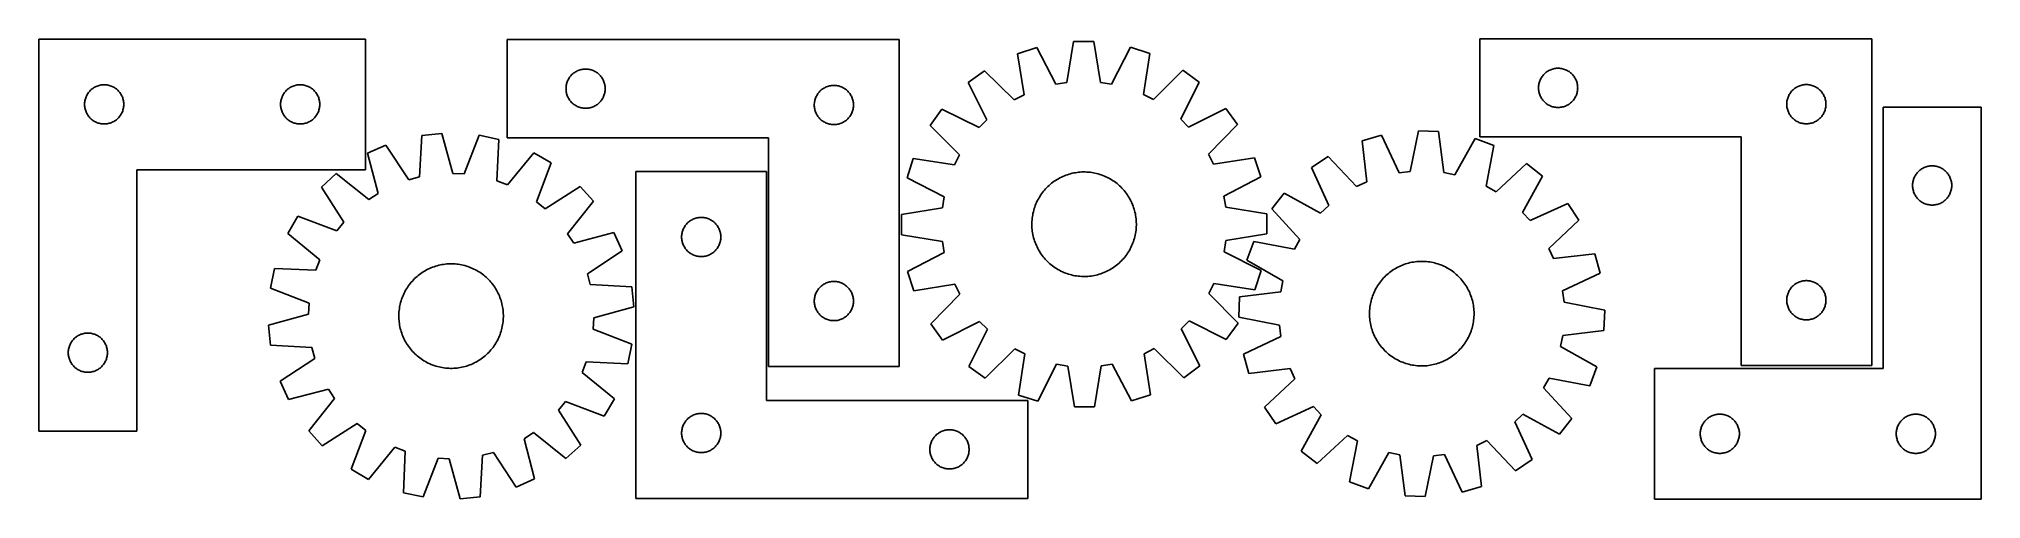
# Model space of a CAD drawing. Header units: millimetres. Extents: x 7 to 1493, y 7 to 359.
import ezdxf

# ---------------------------------------------------------------- set-up
doc = ezdxf.new("R2010")
doc.units = ezdxf.units.MM
doc.layers.add('CUT', color=7, linetype='CONTINUOUS', true_color=0x000000)

msp = doc.modelspace()

# ---------------------------------------------------------------- linework, layer by layer
at = {"layer": 'CUT'}
for p, q in [((6.584799, 358.727806), (6.584799, 58.727806)), ((256.584799, 358.727806), (6.584799, 358.727806)), ((256.584799, 258.727806), (256.584799, 358.727806)), ((665.033046, 358.225622), (365.033046, 358.225622)), ((365.033046, 358.225622), (365.033046, 283.225622)), ((665.033046, 108.225622), (665.033046, 358.225622)), ((798.473082, 356.776856), (793.413618, 325.41802)), ((813.859079, 356.81739), (798.473082, 356.776856)), ((819.083697, 325.485647), (813.859079, 356.81739)), ((1409.26118, 358.845495), (1109.26118, 358.845495)), ((1109.26118, 358.845495), (1109.26118, 283.845495)), ((1409.26118, 108.845495), (1409.26118, 358.845495)), ((770.297454, 352.238154), (755.677027, 347.44507)), ((755.677027, 347.44507), (760.555604, 316.057585)), ((784.948402, 324.054392), (770.297454, 352.238154)), ((842.058229, 352.427204), (827.555981, 324.166639)), ((856.703708, 347.711219), (842.058229, 352.427204)), ((851.990574, 316.298465), (856.703708, 347.711219)), ((411.288293, 326.73243), (411.61574, 327.432028)), ((411.61574, 327.432028), (411.978767, 328.113843)), ((411.978767, 328.113843), (412.376413, 328.776064)), ((412.376413, 328.776064), (412.807621, 329.416938)), ((412.807621, 329.416938), (413.271249, 330.034764)), ((413.271249, 330.034764), (413.766067, 330.627903)), ((413.766067, 330.627903), (414.290763, 331.194784)), ((414.290763, 331.194784), (414.843946, 331.733902)), ((414.843946, 331.733902), (415.424148, 332.243828)), ((415.424148, 332.243828), (416.029832, 332.72321)), ((416.029832, 332.72321), (416.65939, 333.170777)), ((416.65939, 333.170777), (417.311154, 333.585341)), ((417.311154, 333.585341), (417.983395, 333.965803)), ((417.983395, 333.965803), (418.67433, 334.311155)), ((418.67433, 334.311155), (419.382128, 334.620481)), ((419.382128, 334.620481), (420.10491, 334.89296)), ((420.10491, 334.89296), (420.840762, 335.12787)), ((420.840762, 335.12787), (421.58773, 335.324587)), ((421.58773, 335.324587), (422.343835, 335.482591)), ((422.343835, 335.482591), (423.107071, 335.601462)), ((423.107071, 335.601462), (423.875414, 335.680884)), ((423.875414, 335.680884), (424.646827, 335.720649)), ((424.646827, 335.720649), (425.419265, 335.720649)), ((425.419265, 335.720649), (426.190678, 335.680884)), ((426.190678, 335.680884), (426.959021, 335.601462)), ((426.959021, 335.601462), (427.722257, 335.482591)), ((427.722257, 335.482591), (428.478362, 335.324587)), ((428.478362, 335.324587), (429.225331, 335.12787)), ((429.225331, 335.12787), (429.961182, 334.89296)), ((429.961182, 334.89296), (430.683965, 334.620481)), ((430.683965, 334.620481), (431.391762, 334.311155)), ((431.391762, 334.311155), (432.082697, 333.965803)), ((432.082697, 333.965803), (432.754938, 333.585341)), ((432.754938, 333.585341), (433.406702, 333.170777)), ((433.406702, 333.170777), (434.03626, 332.72321)), ((434.03626, 332.72321), (434.641944, 332.243828)), ((434.641944, 332.243828), (435.222146, 331.733902)), ((435.222146, 331.733902), (435.775329, 331.194784)), ((435.775329, 331.194784), (436.300025, 330.627903)), ((436.300025, 330.627903), (436.794843, 330.034764)), ((436.794843, 330.034764), (437.258471, 329.416938)), ((437.258471, 329.416938), (437.689679, 328.776064)), ((437.689679, 328.776064), (438.087325, 328.113843)), ((438.087325, 328.113843), (438.450352, 327.432028)), ((438.450352, 327.432028), (438.7778, 326.73243)), ((730.282948, 334.42176), (717.85924, 325.345306)), ((752.92609, 312.144801), (730.282948, 334.42176)), ((882.166051, 334.821887), (859.640598, 312.425934)), ((894.637409, 325.811018), (882.166051, 334.821887)), ((1155.225428, 326.636776), (1155.516427, 327.352303)), ((1155.516427, 327.352303), (1155.843874, 328.051901)), ((1155.843874, 328.051901), (1156.206902, 328.733716)), ((1156.206902, 328.733716), (1156.604547, 329.395937)), ((1156.604547, 329.395937), (1157.035755, 330.036811)), ((1157.035755, 330.036811), (1157.499383, 330.654637)), ((1157.499383, 330.654637), (1157.994201, 331.247776)), ((1157.994201, 331.247776), (1158.518897, 331.814657)), ((1158.518897, 331.814657), (1159.07208, 332.353775)), ((1159.07208, 332.353775), (1159.652283, 332.863701)), ((1159.652283, 332.863701), (1160.257966, 333.343083)), ((1160.257966, 333.343083), (1160.887524, 333.79065)), ((1160.887524, 333.79065), (1161.539288, 334.205214)), ((1161.539288, 334.205214), (1162.211529, 334.585677)), ((1162.211529, 334.585677), (1162.902464, 334.931028)), ((1162.902464, 334.931028), (1163.610262, 335.240354)), ((1163.610262, 335.240354), (1164.333045, 335.512833)), ((1164.333045, 335.512833), (1165.068896, 335.747743)), ((1165.068896, 335.747743), (1165.815864, 335.94446)), ((1165.815864, 335.94446), (1166.571969, 336.102464)), ((1166.571969, 336.102464), (1167.335205, 336.221335)), ((1167.335205, 336.221335), (1168.103548, 336.300757)), ((1168.103548, 336.300757), (1168.874962, 336.340522)), ((1168.874962, 336.340522), (1169.647399, 336.340522)), ((1169.647399, 336.340522), (1170.418812, 336.300757)), ((1170.418812, 336.300757), (1171.187156, 336.221335)), ((1171.187156, 336.221335), (1171.950392, 336.102464)), ((1171.950392, 336.102464), (1172.706496, 335.94446)), ((1172.706496, 335.94446), (1173.453465, 335.747743)), ((1173.453465, 335.747743), (1174.189316, 335.512833)), ((1174.189316, 335.512833), (1174.912099, 335.240354)), ((1174.912099, 335.240354), (1175.619896, 334.931028)), ((1175.619896, 334.931028), (1176.310831, 334.585677)), ((1176.310831, 334.585677), (1176.983072, 334.205214)), ((1176.983072, 334.205214), (1177.634836, 333.79065)), ((1177.634836, 333.79065), (1178.264394, 333.343083)), ((1178.264394, 333.343083), (1178.870078, 332.863701)), ((1178.870078, 332.863701), (1179.45028, 332.353775)), ((1179.45028, 332.353775), (1180.003463, 331.814657)), ((1180.003463, 331.814657), (1180.528159, 331.247776)), ((1180.528159, 331.247776), (1181.022977, 330.654637)), ((1181.022977, 330.654637), (1181.486605, 330.036811)), ((1181.486605, 330.036811), (1181.917814, 329.395937)), ((1181.917814, 329.395937), (1182.315459, 328.733716)), ((1182.315459, 328.733716), (1182.678486, 328.051901)), ((1182.678486, 328.051901), (1183.005934, 327.352303)), ((1183.005934, 327.352303), (1183.296933, 326.636776)), ((41.827829, 311.417017), (41.985833, 312.173122)), ((41.985833, 312.173122), (42.182551, 312.920091)), ((42.182551, 312.920091), (42.41746, 313.655942)), ((42.41746, 313.655942), (42.689939, 314.378724)), ((42.689939, 314.378724), (42.999265, 315.086522)), ((42.999265, 315.086522), (43.344617, 315.777457)), ((43.344617, 315.777457), (43.725079, 316.449698)), ((43.725079, 316.449698), (44.139643, 317.101462)), ((44.139643, 317.101462), (44.58721, 317.73102)), ((44.58721, 317.73102), (45.066592, 318.336704)), ((45.066592, 318.336704), (45.576518, 318.916906)), ((45.576518, 318.916906), (46.115636, 319.470089)), ((46.115636, 319.470089), (46.682517, 319.994785)), ((46.682517, 319.994785), (47.275656, 320.489603)), ((47.275656, 320.489603), (47.893482, 320.953231)), ((47.893482, 320.953231), (48.534356, 321.384439)), ((48.534356, 321.384439), (49.196578, 321.782085)), ((49.196578, 321.782085), (49.878392, 322.145112)), ((49.878392, 322.145112), (50.57799, 322.47256)), ((50.57799, 322.47256), (51.293517, 322.763558)), ((51.293517, 322.763558), (52.023076, 323.017337)), ((52.023076, 323.017337), (52.764732, 323.233222)), ((52.764732, 323.233222), (53.516518, 323.410641)), ((53.516518, 323.410641), (54.27644, 323.549125)), ((54.27644, 323.549125), (55.042484, 323.648304)), ((55.042484, 323.648304), (55.812617, 323.707917)), ((55.812617, 323.707917), (56.584799, 323.727806)), ((56.584799, 323.727806), (57.35698, 323.707917)), ((57.35698, 323.707917), (58.127114, 323.648304)), ((58.127114, 323.648304), (58.893157, 323.549125)), ((58.893157, 323.549125), (59.65308, 323.410641)), ((59.65308, 323.410641), (60.404865, 323.233222)), ((60.404865, 323.233222), (61.146521, 323.017337)), ((61.146521, 323.017337), (61.87608, 322.763558)), ((61.87608, 322.763558), (62.591607, 322.47256)), ((62.591607, 322.47256), (63.291206, 322.145112)), ((63.291206, 322.145112), (63.97302, 321.782085)), ((63.97302, 321.782085), (64.635242, 321.384439)), ((64.635242, 321.384439), (65.276115, 320.953231)), ((65.276115, 320.953231), (65.893941, 320.489603)), ((65.893941, 320.489603), (66.48708, 319.994785)), ((66.48708, 319.994785), (67.053961, 319.470089)), ((67.053961, 319.470089), (67.593079, 318.916906)), ((67.593079, 318.916906), (68.103005, 318.336704)), ((68.103005, 318.336704), (68.582387, 317.73102)), ((68.582387, 317.73102), (69.029954, 317.101462)), ((69.029954, 317.101462), (69.444518, 316.449698)), ((69.444518, 316.449698), (69.824981, 315.777457)), ((69.824981, 315.777457), (70.170333, 315.086522)), ((70.170333, 315.086522), (70.479658, 314.378724)), ((70.479658, 314.378724), (70.752137, 313.655942)), ((70.752137, 313.655942), (70.987047, 312.920091)), ((70.987047, 312.920091), (71.183764, 312.173122)), ((71.183764, 312.173122), (71.341768, 311.417017)), ((191.827829, 311.417017), (191.985833, 312.173122)), ((191.985833, 312.173122), (192.182551, 312.920091)), ((192.182551, 312.920091), (192.41746, 313.655942)), ((192.41746, 313.655942), (192.689939, 314.378724)), ((192.689939, 314.378724), (192.999265, 315.086522)), ((192.999265, 315.086522), (193.344617, 315.777457)), ((193.344617, 315.777457), (193.725079, 316.449698)), ((193.725079, 316.449698), (194.139643, 317.101462)), ((194.139643, 317.101462), (194.58721, 317.73102)), ((194.58721, 317.73102), (195.066592, 318.336704)), ((195.066592, 318.336704), (195.576518, 318.916906)), ((195.576518, 318.916906), (196.115636, 319.470089)), ((196.115636, 319.470089), (196.682517, 319.994785)), ((196.682517, 319.994785), (197.275656, 320.489603)), ((197.275656, 320.489603), (197.893482, 320.953231)), ((197.893482, 320.953231), (198.534356, 321.384439)), ((198.534356, 321.384439), (199.196578, 321.782085)), ((199.196578, 321.782085), (199.878392, 322.145112)), ((199.878392, 322.145112), (200.57799, 322.47256)), ((200.57799, 322.47256), (201.293517, 322.763558)), ((201.293517, 322.763558), (202.023076, 323.017337)), ((202.023076, 323.017337), (202.764732, 323.233222)), ((202.764732, 323.233222), (203.516518, 323.410641)), ((203.516518, 323.410641), (204.27644, 323.549125)), ((204.27644, 323.549125), (205.042484, 323.648304)), ((205.042484, 323.648304), (205.812617, 323.707917)), ((205.812617, 323.707917), (206.584799, 323.727806)), ((206.584799, 323.727806), (207.35698, 323.707917)), ((207.35698, 323.707917), (208.127114, 323.648304)), ((208.127114, 323.648304), (208.893157, 323.549125)), ((208.893157, 323.549125), (209.65308, 323.410641)), ((209.65308, 323.410641), (210.404865, 323.233222)), ((210.404865, 323.233222), (211.146521, 323.017337)), ((211.146521, 323.017337), (211.87608, 322.763558)), ((211.87608, 322.763558), (212.591607, 322.47256)), ((212.591607, 322.47256), (213.291206, 322.145112)), ((213.291206, 322.145112), (213.97302, 321.782085)), ((213.97302, 321.782085), (214.635242, 321.384439)), ((214.635242, 321.384439), (215.276115, 320.953231)), ((215.276115, 320.953231), (215.893941, 320.489603)), ((215.893941, 320.489603), (216.48708, 319.994785)), ((216.48708, 319.994785), (217.053961, 319.470089)), ((217.053961, 319.470089), (217.593079, 318.916906)), ((217.593079, 318.916906), (218.103005, 318.336704)), ((218.103005, 318.336704), (218.582387, 317.73102)), ((218.582387, 317.73102), (219.029954, 317.101462)), ((219.029954, 317.101462), (219.444518, 316.449698)), ((219.444518, 316.449698), (219.824981, 315.777457)), ((219.824981, 315.777457), (220.170333, 315.086522)), ((220.170333, 315.086522), (220.479658, 314.378724)), ((220.479658, 314.378724), (220.752137, 313.655942)), ((220.752137, 313.655942), (220.987047, 312.920091)), ((220.987047, 312.920091), (221.183764, 312.173122)), ((221.183764, 312.173122), (221.341768, 311.417017)), ((410.033046, 320.725622), (410.052935, 321.497803)), ((410.052935, 319.95344), (410.033046, 320.725622)), ((410.052935, 321.497803), (410.112548, 322.267936)), ((410.112548, 319.183307), (410.052935, 319.95344)), ((410.112548, 322.267936), (410.211728, 323.03398)), ((410.211728, 318.417263), (410.112548, 319.183307)), ((410.211728, 323.03398), (410.350211, 323.793902)), ((410.350211, 317.657341), (410.211728, 318.417263)), ((410.350211, 323.793902), (410.52763, 324.545688)), ((410.52763, 316.905555), (410.350211, 317.657341)), ((410.52763, 324.545688), (410.743515, 325.287344)), ((410.743515, 316.163899), (410.52763, 316.905555)), ((410.743515, 325.287344), (410.997294, 326.016903)), ((410.997294, 315.43434), (410.743515, 316.163899)), ((410.997294, 326.016903), (411.288293, 326.73243)), ((411.288293, 314.718813), (410.997294, 315.43434)), ((411.61574, 314.019215), (411.288293, 314.718813)), ((411.978767, 313.3374), (411.61574, 314.019215)), ((412.376413, 312.675179), (411.978767, 313.3374)), ((412.807621, 312.034305), (412.376413, 312.675179)), ((437.689679, 312.675179), (437.258471, 312.034305)), ((438.087325, 313.3374), (437.689679, 312.675179)), ((438.450352, 314.019215), (438.087325, 313.3374)), ((438.7778, 314.718813), (438.450352, 314.019215)), ((438.7778, 326.73243), (439.068798, 326.016903)), ((439.068798, 315.43434), (438.7778, 314.718813)), ((439.068798, 326.016903), (439.322577, 325.287344)), ((439.322577, 316.163899), (439.068798, 315.43434)), ((439.322577, 325.287344), (439.538462, 324.545688)), ((439.538462, 316.905555), (439.322577, 316.163899)), ((439.538462, 324.545688), (439.715881, 323.793902)), ((439.715881, 317.657341), (439.538462, 316.905555)), ((439.715881, 323.793902), (439.854365, 323.03398)), ((439.854365, 318.417263), (439.715881, 317.657341)), ((439.854365, 323.03398), (439.953544, 322.267936)), ((439.953544, 319.183307), (439.854365, 318.417263)), ((439.953544, 322.267936), (440.013157, 321.497803)), ((440.013157, 319.95344), (439.953544, 319.183307)), ((440.013157, 321.497803), (440.033046, 320.725622)), ((440.033046, 320.725622), (440.013157, 319.95344)), ((600.52763, 312.045688), (600.743515, 312.787344)), ((600.743515, 312.787344), (600.997294, 313.516903)), ((600.997294, 313.516903), (601.288293, 314.23243)), ((601.288293, 314.23243), (601.61574, 314.932028)), ((601.61574, 314.932028), (601.978767, 315.613843)), ((601.978767, 315.613843), (602.376413, 316.276064)), ((602.376413, 316.276064), (602.807621, 316.916938)), ((602.807621, 316.916938), (603.271249, 317.534764)), ((603.271249, 317.534764), (603.766067, 318.127903)), ((603.766067, 318.127903), (604.290763, 318.694784)), ((604.290763, 318.694784), (604.843946, 319.233902)), ((604.843946, 319.233902), (605.424148, 319.743828)), ((605.424148, 319.743828), (606.029832, 320.22321)), ((606.029832, 320.22321), (606.65939, 320.670777)), ((606.65939, 320.670777), (607.311154, 321.085341)), ((607.311154, 321.085341), (607.983395, 321.465803)), ((607.983395, 321.465803), (608.67433, 321.811155)), ((608.67433, 321.811155), (609.382128, 322.120481)), ((609.382128, 322.120481), (610.10491, 322.39296)), ((610.10491, 322.39296), (610.840762, 322.62787)), ((610.840762, 322.62787), (611.58773, 322.824587)), ((611.58773, 322.824587), (612.343835, 322.982591)), ((612.343835, 322.982591), (613.107071, 323.101462)), ((613.107071, 323.101462), (613.875414, 323.180884)), ((613.875414, 323.180884), (614.646827, 323.220649)), ((614.646827, 323.220649), (615.419265, 323.220649)), ((615.419265, 323.220649), (616.190678, 323.180884)), ((616.190678, 323.180884), (616.959021, 323.101462)), ((616.959021, 323.101462), (617.722257, 322.982591)), ((617.722257, 322.982591), (618.478362, 322.824587)), ((618.478362, 322.824587), (619.225331, 322.62787)), ((619.225331, 322.62787), (619.961182, 322.39296)), ((619.961182, 322.39296), (620.683965, 322.120481)), ((620.683965, 322.120481), (621.391762, 321.811155)), ((621.391762, 321.811155), (622.082697, 321.465803)), ((622.082697, 321.465803), (622.754938, 321.085341)), ((622.754938, 321.085341), (623.406702, 320.670777)), ((623.406702, 320.670777), (624.03626, 320.22321)), ((624.03626, 320.22321), (624.641944, 319.743828)), ((624.641944, 319.743828), (625.222146, 319.233902)), ((625.222146, 319.233902), (625.775329, 318.694784)), ((625.775329, 318.694784), (626.300025, 318.127903)), ((626.300025, 318.127903), (626.794843, 317.534764)), ((626.794843, 317.534764), (627.258471, 316.916938)), ((627.258471, 316.916938), (627.689679, 316.276064)), ((627.689679, 316.276064), (628.087325, 315.613843)), ((628.087325, 315.613843), (628.450352, 314.932028)), ((628.450352, 314.932028), (628.7778, 314.23243)), ((628.7778, 314.23243), (629.068798, 313.516903)), ((629.068798, 313.516903), (629.322577, 312.787344)), ((629.322577, 312.787344), (629.538462, 312.045688)), ((717.85924, 325.345306), (732.19831, 297.001597)), ((760.555604, 316.057585), (752.92609, 312.144801)), ((793.413618, 325.41802), (784.948402, 324.054392)), ((827.555981, 324.166639), (819.083697, 325.485647)), ((859.640598, 312.425934), (851.990574, 316.298465)), ((880.447878, 297.392152), (894.637409, 325.811018)), ((1154.26118, 321.345495), (1154.281069, 322.117676)), ((1154.281069, 320.573313), (1154.26118, 321.345495)), ((1154.281069, 322.117676), (1154.340682, 322.88781)), ((1154.340682, 319.80318), (1154.281069, 320.573313)), ((1154.340682, 322.88781), (1154.439862, 323.653853)), ((1154.439862, 319.037136), (1154.340682, 319.80318)), ((1154.439862, 323.653853), (1154.578345, 324.413776)), ((1154.578345, 318.277214), (1154.439862, 319.037136)), ((1154.578345, 324.413776), (1154.755764, 325.165561)), ((1154.755764, 317.525428), (1154.578345, 318.277214)), ((1154.755764, 325.165561), (1154.97165, 325.907217)), ((1154.97165, 316.783772), (1154.755764, 317.525428)), ((1154.97165, 325.907217), (1155.225428, 326.636776)), ((1155.225428, 316.054213), (1154.97165, 316.783772)), ((1155.516427, 315.338686), (1155.225428, 316.054213)), ((1155.843874, 314.639088), (1155.516427, 315.338686)), ((1156.206902, 313.957274), (1155.843874, 314.639088)), ((1156.604547, 313.295052), (1156.206902, 313.957274)), ((1157.035755, 312.654178), (1156.604547, 313.295052)), ((1157.499383, 312.036352), (1157.035755, 312.654178)), ((1181.486605, 312.654178), (1181.022977, 312.036352)), ((1181.917814, 313.295052), (1181.486605, 312.654178)), ((1182.315459, 313.957274), (1181.917814, 313.295052)), ((1182.678486, 314.639088), (1182.315459, 313.957274)), ((1183.005934, 315.338686), (1182.678486, 314.639088)), ((1183.296933, 316.054213), (1183.005934, 315.338686)), ((1183.296933, 326.636776), (1183.550711, 325.907217)), ((1183.550711, 316.783772), (1183.296933, 316.054213)), ((1183.550711, 325.907217), (1183.766596, 325.165561)), ((1183.766596, 317.525428), (1183.550711, 316.783772)), ((1183.766596, 325.165561), (1183.944016, 324.413776)), ((1183.944016, 318.277214), (1183.766596, 317.525428)), ((1183.944016, 324.413776), (1184.082499, 323.653853)), ((1184.082499, 319.037136), (1183.944016, 318.277214)), ((1184.082499, 323.653853), (1184.181678, 322.88781)), ((1184.181678, 319.80318), (1184.082499, 319.037136)), ((1184.181678, 322.88781), (1184.241292, 322.117676)), ((1184.241292, 320.573313), (1184.181678, 319.80318)), ((1184.241292, 322.117676), (1184.26118, 321.345495)), ((1184.26118, 321.345495), (1184.241292, 320.573313)), ((1344.578345, 311.913776), (1344.755764, 312.665561)), ((1344.755764, 312.665561), (1344.97165, 313.407217)), ((1344.97165, 313.407217), (1345.225428, 314.136776)), ((1345.225428, 314.136776), (1345.516427, 314.852303)), ((1345.516427, 314.852303), (1345.843874, 315.551901)), ((1345.843874, 315.551901), (1346.206902, 316.233716)), ((1346.206902, 316.233716), (1346.604547, 316.895937)), ((1346.604547, 316.895937), (1347.035755, 317.536811)), ((1347.035755, 317.536811), (1347.499383, 318.154637)), ((1347.499383, 318.154637), (1347.994201, 318.747776)), ((1347.994201, 318.747776), (1348.518897, 319.314657)), ((1348.518897, 319.314657), (1349.07208, 319.853775)), ((1349.07208, 319.853775), (1349.652283, 320.363701)), ((1349.652283, 320.363701), (1350.257966, 320.843083)), ((1350.257966, 320.843083), (1350.887524, 321.29065)), ((1350.887524, 321.29065), (1351.539288, 321.705214)), ((1351.539288, 321.705214), (1352.211529, 322.085677)), ((1352.211529, 322.085677), (1352.902464, 322.431028)), ((1352.902464, 322.431028), (1353.610262, 322.740354)), ((1353.610262, 322.740354), (1354.333045, 323.012833)), ((1354.333045, 323.012833), (1355.068896, 323.247743)), ((1355.068896, 323.247743), (1355.815864, 323.44446)), ((1355.815864, 323.44446), (1356.571969, 323.602464)), ((1356.571969, 323.602464), (1357.335205, 323.721335)), ((1357.335205, 323.721335), (1358.103548, 323.800757)), ((1358.103548, 323.800757), (1358.874962, 323.840522)), ((1358.874962, 323.840522), (1359.647399, 323.840522)), ((1359.647399, 323.840522), (1360.418812, 323.800757)), ((1360.418812, 323.800757), (1361.187156, 323.721335)), ((1361.187156, 323.721335), (1361.950392, 323.602464)), ((1361.950392, 323.602464), (1362.706496, 323.44446)), ((1362.706496, 323.44446), (1363.453465, 323.247743)), ((1363.453465, 323.247743), (1364.189316, 323.012833)), ((1364.189316, 323.012833), (1364.912099, 322.740354)), ((1364.912099, 322.740354), (1365.619896, 322.431028)), ((1365.619896, 322.431028), (1366.310831, 322.085677)), ((1366.310831, 322.085677), (1366.983072, 321.705214)), ((1366.983072, 321.705214), (1367.634836, 321.29065)), ((1367.634836, 321.29065), (1368.264394, 320.843083)), ((1368.264394, 320.843083), (1368.870078, 320.363701)), ((1368.870078, 320.363701), (1369.45028, 319.853775)), ((1369.45028, 319.853775), (1370.003463, 319.314657)), ((1370.003463, 319.314657), (1370.528159, 318.747776)), ((1370.528159, 318.747776), (1371.022977, 318.154637)), ((1371.022977, 318.154637), (1371.486605, 317.536811)), ((1371.486605, 317.536811), (1371.917814, 316.895937)), ((1371.917814, 316.895937), (1372.315459, 316.233716)), ((1372.315459, 316.233716), (1372.678486, 315.551901)), ((1372.678486, 315.551901), (1373.005934, 314.852303)), ((1373.005934, 314.852303), (1373.296933, 314.136776)), ((1373.296933, 314.136776), (1373.550711, 313.407217)), ((1373.550711, 313.407217), (1373.766596, 312.665561)), ((1373.766596, 312.665561), (1373.944016, 311.913776)), ((41.589772, 309.114025), (41.629536, 309.885438)), ((41.589772, 308.341587), (41.589772, 309.114025)), ((41.629536, 307.570174), (41.589772, 308.341587)), ((41.629536, 309.885438), (41.708959, 310.653781)), ((41.708959, 306.801831), (41.629536, 307.570174)), ((41.708959, 310.653781), (41.827829, 311.417017)), ((41.827829, 306.038595), (41.708959, 306.801831)), ((41.985833, 305.28249), (41.827829, 306.038595)), ((42.182551, 304.535522), (41.985833, 305.28249)), ((42.41746, 303.79967), (42.182551, 304.535522)), ((42.689939, 303.076888), (42.41746, 303.79967)), ((42.999265, 302.36909), (42.689939, 303.076888)), ((43.344617, 301.678155), (42.999265, 302.36909)), ((43.725079, 301.005914), (43.344617, 301.678155)), ((44.139643, 300.35415), (43.725079, 301.005914)), ((44.58721, 299.724592), (44.139643, 300.35415)), ((45.066592, 299.118908), (44.58721, 299.724592)), ((45.576518, 298.538706), (45.066592, 299.118908)), ((46.115636, 297.985523), (45.576518, 298.538706)), ((46.682517, 297.460827), (46.115636, 297.985523)), ((47.275656, 296.966009), (46.682517, 297.460827)), ((66.48708, 297.460827), (65.893941, 296.966009)), ((67.053961, 297.985523), (66.48708, 297.460827)), ((67.593079, 298.538706), (67.053961, 297.985523)), ((68.103005, 299.118908), (67.593079, 298.538706)), ((68.582387, 299.724592), (68.103005, 299.118908)), ((69.029954, 300.35415), (68.582387, 299.724592)), ((69.444518, 301.005914), (69.029954, 300.35415)), ((69.824981, 301.678155), (69.444518, 301.005914)), ((70.170333, 302.36909), (69.824981, 301.678155)), ((70.479658, 303.076888), (70.170333, 302.36909)), ((70.752137, 303.79967), (70.479658, 303.076888)), ((70.987047, 304.535522), (70.752137, 303.79967)), ((71.183764, 305.28249), (70.987047, 304.535522)), ((71.341768, 306.038595), (71.183764, 305.28249)), ((71.341768, 311.417017), (71.460639, 310.653781)), ((71.460639, 306.801831), (71.341768, 306.038595)), ((71.460639, 310.653781), (71.540062, 309.885438)), ((71.540062, 307.570174), (71.460639, 306.801831)), ((71.540062, 309.885438), (71.579826, 309.114025)), ((71.579826, 308.341587), (71.540062, 307.570174)), ((71.579826, 309.114025), (71.579826, 308.341587)), ((191.589772, 309.114025), (191.629536, 309.885438)), ((191.589772, 308.341587), (191.589772, 309.114025)), ((191.629536, 307.570174), (191.589772, 308.341587)), ((191.629536, 309.885438), (191.708959, 310.653781)), ((191.708959, 306.801831), (191.629536, 307.570174)), ((191.708959, 310.653781), (191.827829, 311.417017)), ((191.827829, 306.038595), (191.708959, 306.801831)), ((191.985833, 305.28249), (191.827829, 306.038595)), ((192.182551, 304.535522), (191.985833, 305.28249)), ((192.41746, 303.79967), (192.182551, 304.535522)), ((192.689939, 303.076888), (192.41746, 303.79967)), ((192.999265, 302.36909), (192.689939, 303.076888)), ((193.344617, 301.678155), (192.999265, 302.36909)), ((193.725079, 301.005914), (193.344617, 301.678155)), ((194.139643, 300.35415), (193.725079, 301.005914)), ((194.58721, 299.724592), (194.139643, 300.35415)), ((195.066592, 299.118908), (194.58721, 299.724592)), ((195.576518, 298.538706), (195.066592, 299.118908)), ((196.115636, 297.985523), (195.576518, 298.538706)), ((196.682517, 297.460827), (196.115636, 297.985523)), ((197.275656, 296.966009), (196.682517, 297.460827)), ((216.48708, 297.460827), (215.893941, 296.966009)), ((217.053961, 297.985523), (216.48708, 297.460827)), ((217.593079, 298.538706), (217.053961, 297.985523)), ((218.103005, 299.118908), (217.593079, 298.538706)), ((218.582387, 299.724592), (218.103005, 299.118908)), ((219.029954, 300.35415), (218.582387, 299.724592)), ((219.444518, 301.005914), (219.029954, 300.35415)), ((219.824981, 301.678155), (219.444518, 301.005914)), ((220.170333, 302.36909), (219.824981, 301.678155)), ((220.479658, 303.076888), (220.170333, 302.36909)), ((220.752137, 303.79967), (220.479658, 303.076888)), ((220.987047, 304.535522), (220.752137, 303.79967)), ((221.183764, 305.28249), (220.987047, 304.535522)), ((221.341768, 306.038595), (221.183764, 305.28249)), ((221.341768, 311.417017), (221.460639, 310.653781)), ((221.460639, 306.801831), (221.341768, 306.038595)), ((221.460639, 310.653781), (221.540062, 309.885438)), ((221.540062, 307.570174), (221.460639, 306.801831)), ((221.540062, 309.885438), (221.579826, 309.114025)), ((221.579826, 308.341587), (221.540062, 307.570174)), ((221.579826, 309.114025), (221.579826, 308.341587)), ((413.271249, 311.416479), (412.807621, 312.034305)), ((413.766067, 310.82334), (413.271249, 311.416479)), ((414.290763, 310.256459), (413.766067, 310.82334)), ((414.843946, 309.717341), (414.290763, 310.256459)), ((415.424148, 309.207415), (414.843946, 309.717341)), ((416.029832, 308.728033), (415.424148, 309.207415)), ((416.65939, 308.280466), (416.029832, 308.728033)), ((417.311154, 307.865902), (416.65939, 308.280466)), ((417.983395, 307.48544), (417.311154, 307.865902)), ((418.67433, 307.140088), (417.983395, 307.48544)), ((419.382128, 306.830762), (418.67433, 307.140088)), ((420.10491, 306.558283), (419.382128, 306.830762)), ((420.840762, 306.323373), (420.10491, 306.558283)), ((421.58773, 306.126656), (420.840762, 306.323373)), ((422.343835, 305.968652), (421.58773, 306.126656)), ((423.107071, 305.849781), (422.343835, 305.968652)), ((423.875414, 305.770359), (423.107071, 305.849781)), ((424.646827, 305.730594), (423.875414, 305.770359)), ((425.419265, 305.730594), (424.646827, 305.730594)), ((426.190678, 305.770359), (425.419265, 305.730594)), ((426.959021, 305.849781), (426.190678, 305.770359)), ((427.722257, 305.968652), (426.959021, 305.849781)), ((428.478362, 306.126656), (427.722257, 305.968652)), ((429.225331, 306.323373), (428.478362, 306.126656)), ((429.961182, 306.558283), (429.225331, 306.323373)), ((430.683965, 306.830762), (429.961182, 306.558283)), ((431.391762, 307.140088), (430.683965, 306.830762)), ((432.082697, 307.48544), (431.391762, 307.140088)), ((432.754938, 307.865902), (432.082697, 307.48544)), ((433.406702, 308.280466), (432.754938, 307.865902)), ((434.03626, 308.728033), (433.406702, 308.280466)), ((434.641944, 309.207415), (434.03626, 308.728033)), ((435.222146, 309.717341), (434.641944, 309.207415)), ((435.775329, 310.256459), (435.222146, 309.717341)), ((436.300025, 310.82334), (435.775329, 310.256459)), ((436.794843, 311.416479), (436.300025, 310.82334)), ((437.258471, 312.034305), (436.794843, 311.416479)), ((600.033046, 308.225622), (600.052935, 308.997803)), ((600.052935, 307.45344), (600.033046, 308.225622)), ((600.052935, 308.997803), (600.112548, 309.767936)), ((600.112548, 306.683307), (600.052935, 307.45344)), ((600.112548, 309.767936), (600.211728, 310.53398)), ((600.211728, 305.917263), (600.112548, 306.683307)), ((600.211728, 310.53398), (600.350211, 311.293902)), ((600.350211, 305.157341), (600.211728, 305.917263)), ((600.350211, 311.293902), (600.52763, 312.045688)), ((600.52763, 304.405555), (600.350211, 305.157341)), ((600.743515, 303.663899), (600.52763, 304.405555)), ((600.997294, 302.93434), (600.743515, 303.663899)), ((601.288293, 302.218813), (600.997294, 302.93434)), ((601.61574, 301.519215), (601.288293, 302.218813)), ((601.978767, 300.8374), (601.61574, 301.519215)), ((602.376413, 300.175179), (601.978767, 300.8374)), ((602.807621, 299.534305), (602.376413, 300.175179)), ((603.271249, 298.916479), (602.807621, 299.534305)), ((603.766067, 298.32334), (603.271249, 298.916479)), ((604.290763, 297.756459), (603.766067, 298.32334)), ((604.843946, 297.217341), (604.290763, 297.756459)), ((625.775329, 297.756459), (625.222146, 297.217341)), ((626.300025, 298.32334), (625.775329, 297.756459)), ((626.794843, 298.916479), (626.300025, 298.32334)), ((627.258471, 299.534305), (626.794843, 298.916479)), ((627.689679, 300.175179), (627.258471, 299.534305)), ((628.087325, 300.8374), (627.689679, 300.175179)), ((628.450352, 301.519215), (628.087325, 300.8374)), ((628.7778, 302.218813), (628.450352, 301.519215)), ((629.068798, 302.93434), (628.7778, 302.218813)), ((629.322577, 303.663899), (629.068798, 302.93434)), ((629.538462, 304.405555), (629.322577, 303.663899)), ((629.538462, 312.045688), (629.715881, 311.293902)), ((629.715881, 305.157341), (629.538462, 304.405555)), ((629.715881, 311.293902), (629.854365, 310.53398)), ((629.854365, 305.917263), (629.715881, 305.157341)), ((629.854365, 310.53398), (629.953544, 309.767936)), ((629.953544, 306.683307), (629.854365, 305.917263)), ((629.953544, 309.767936), (630.013157, 308.997803)), ((630.013157, 307.45344), (629.953544, 306.683307)), ((630.013157, 308.997803), (630.033046, 308.225622)), ((630.033046, 308.225622), (630.013157, 307.45344)), ((697.73246, 305.1122), (688.721591, 292.640842)), ((726.151326, 290.922669), (697.73246, 305.1122)), ((886.526806, 291.345169), (880.447878, 297.392152)), ((914.870515, 305.684238), (886.526806, 291.345169)), ((923.946969, 293.26053), (914.870515, 305.684238)), ((1157.994201, 311.443213), (1157.499383, 312.036352)), ((1158.518897, 310.876332), (1157.994201, 311.443213)), ((1159.07208, 310.337214), (1158.518897, 310.876332)), ((1159.652283, 309.827288), (1159.07208, 310.337214)), ((1160.257966, 309.347906), (1159.652283, 309.827288)), ((1160.887524, 308.900339), (1160.257966, 309.347906)), ((1161.539288, 308.485775), (1160.887524, 308.900339)), ((1162.211529, 308.105313), (1161.539288, 308.485775)), ((1162.902464, 307.759961), (1162.211529, 308.105313)), ((1163.610262, 307.450635), (1162.902464, 307.759961)), ((1164.333045, 307.178156), (1163.610262, 307.450635)), ((1165.068896, 306.943246), (1164.333045, 307.178156)), ((1165.815864, 306.746529), (1165.068896, 306.943246)), ((1166.571969, 306.588525), (1165.815864, 306.746529)), ((1167.335205, 306.469654), (1166.571969, 306.588525)), ((1168.103548, 306.390232), (1167.335205, 306.469654)), ((1168.874962, 306.350468), (1168.103548, 306.390232)), ((1169.647399, 306.350468), (1168.874962, 306.350468)), ((1170.418812, 306.390232), (1169.647399, 306.350468)), ((1171.187156, 306.469654), (1170.418812, 306.390232)), ((1171.950392, 306.588525), (1171.187156, 306.469654)), ((1172.706496, 306.746529), (1171.950392, 306.588525)), ((1173.453465, 306.943246), (1172.706496, 306.746529)), ((1174.189316, 307.178156), (1173.453465, 306.943246)), ((1174.912099, 307.450635), (1174.189316, 307.178156)), ((1175.619896, 307.759961), (1174.912099, 307.450635)), ((1176.310831, 308.105313), (1175.619896, 307.759961)), ((1176.983072, 308.485775), (1176.310831, 308.105313)), ((1177.634836, 308.900339), (1176.983072, 308.485775)), ((1178.264394, 309.347906), (1177.634836, 308.900339)), ((1178.870078, 309.827288), (1178.264394, 309.347906)), ((1179.45028, 310.337214), (1178.870078, 309.827288)), ((1180.003463, 310.876332), (1179.45028, 310.337214)), ((1180.528159, 311.443213), (1180.003463, 310.876332)), ((1181.022977, 312.036352), (1180.528159, 311.443213)), ((1344.26118, 308.845495), (1344.281069, 309.617676)), ((1344.281069, 308.073313), (1344.26118, 308.845495)), ((1344.281069, 309.617676), (1344.340682, 310.38781)), ((1344.340682, 307.30318), (1344.281069, 308.073313)), ((1344.340682, 310.38781), (1344.439862, 311.153853)), ((1344.439862, 306.537136), (1344.340682, 307.30318)), ((1344.439862, 311.153853), (1344.578345, 311.913776)), ((1344.578345, 305.777214), (1344.439862, 306.537136)), ((1344.755764, 305.025428), (1344.578345, 305.777214)), ((1344.97165, 304.283772), (1344.755764, 305.025428)), ((1345.225428, 303.554213), (1344.97165, 304.283772)), ((1345.516427, 302.838686), (1345.225428, 303.554213)), ((1345.843874, 302.139088), (1345.516427, 302.838686)), ((1346.206902, 301.457274), (1345.843874, 302.139088)), ((1346.604547, 300.795052), (1346.206902, 301.457274)), ((1347.035755, 300.154178), (1346.604547, 300.795052)), ((1347.499383, 299.536352), (1347.035755, 300.154178)), ((1347.994201, 298.943213), (1347.499383, 299.536352)), ((1348.518897, 298.376332), (1347.994201, 298.943213)), ((1349.07208, 297.837214), (1348.518897, 298.376332)), ((1349.652283, 297.327288), (1349.07208, 297.837214)), ((1350.257966, 296.847906), (1349.652283, 297.327288)), ((1368.870078, 297.327288), (1368.264394, 296.847906)), ((1369.45028, 297.837214), (1368.870078, 297.327288)), ((1370.003463, 298.376332), (1369.45028, 297.837214)), ((1370.528159, 298.943213), (1370.003463, 298.376332)), ((1371.022977, 299.536352), (1370.528159, 298.943213)), ((1371.486605, 300.154178), (1371.022977, 299.536352)), ((1371.917814, 300.795052), (1371.486605, 300.154178)), ((1372.315459, 301.457274), (1371.917814, 300.795052)), ((1372.678486, 302.139088), (1372.315459, 301.457274)), ((1373.005934, 302.838686), (1372.678486, 302.139088)), ((1373.296933, 303.554213), (1373.005934, 302.838686)), ((1373.550711, 304.283772), (1373.296933, 303.554213)), ((1373.766596, 305.025428), (1373.550711, 304.283772)), ((1373.944016, 305.777214), (1373.766596, 305.025428)), ((1373.944016, 311.913776), (1374.082499, 311.153853)), ((1374.082499, 306.537136), (1373.944016, 305.777214)), ((1374.082499, 311.153853), (1374.181678, 310.38781)), ((1374.181678, 307.30318), (1374.082499, 306.537136)), ((1374.181678, 310.38781), (1374.241292, 309.617676)), ((1374.241292, 308.073313), (1374.181678, 307.30318)), ((1374.241292, 309.617676), (1374.26118, 308.845495)), ((1374.26118, 308.845495), (1374.241292, 308.073313)), ((1493.046661, 306.659455), (1418.046661, 306.659455)), ((1418.046661, 306.659455), (1418.046661, 106.659455)), ((1493.046661, 6.659455), (1493.046661, 306.659455)), ((47.893482, 296.502381), (47.275656, 296.966009)), ((48.534356, 296.071173), (47.893482, 296.502381)), ((49.196578, 295.673527), (48.534356, 296.071173)), ((49.878392, 295.3105), (49.196578, 295.673527)), ((50.57799, 294.983053), (49.878392, 295.3105)), ((51.293517, 294.692054), (50.57799, 294.983053)), ((52.023076, 294.438275), (51.293517, 294.692054)), ((52.764732, 294.22239), (52.023076, 294.438275)), ((53.516518, 294.044971), (52.764732, 294.22239)), ((54.27644, 293.906488), (53.516518, 294.044971)), ((55.042484, 293.807308), (54.27644, 293.906488)), ((55.812617, 293.747695), (55.042484, 293.807308)), ((56.584799, 293.727806), (55.812617, 293.747695)), ((57.35698, 293.747695), (56.584799, 293.727806)), ((58.127114, 293.807308), (57.35698, 293.747695)), ((58.893157, 293.906488), (58.127114, 293.807308)), ((59.65308, 294.044971), (58.893157, 293.906488)), ((60.404865, 294.22239), (59.65308, 294.044971)), ((61.146521, 294.438275), (60.404865, 294.22239)), ((61.87608, 294.692054), (61.146521, 294.438275)), ((62.591607, 294.983053), (61.87608, 294.692054)), ((63.291206, 295.3105), (62.591607, 294.983053)), ((63.97302, 295.673527), (63.291206, 295.3105)), ((64.635242, 296.071173), (63.97302, 295.673527)), ((65.276115, 296.502381), (64.635242, 296.071173)), ((65.893941, 296.966009), (65.276115, 296.502381)), ((197.893482, 296.502381), (197.275656, 296.966009)), ((198.534356, 296.071173), (197.893482, 296.502381)), ((199.196578, 295.673527), (198.534356, 296.071173)), ((199.878392, 295.3105), (199.196578, 295.673527)), ((200.57799, 294.983053), (199.878392, 295.3105)), ((201.293517, 294.692054), (200.57799, 294.983053)), ((202.023076, 294.438275), (201.293517, 294.692054)), ((202.764732, 294.22239), (202.023076, 294.438275)), ((203.516518, 294.044971), (202.764732, 294.22239)), ((204.27644, 293.906488), (203.516518, 294.044971)), ((205.042484, 293.807308), (204.27644, 293.906488)), ((205.812617, 293.747695), (205.042484, 293.807308)), ((206.584799, 293.727806), (205.812617, 293.747695)), ((207.35698, 293.747695), (206.584799, 293.727806)), ((208.127114, 293.807308), (207.35698, 293.747695)), ((208.893157, 293.906488), (208.127114, 293.807308)), ((209.65308, 294.044971), (208.893157, 293.906488)), ((210.404865, 294.22239), (209.65308, 294.044971)), ((211.146521, 294.438275), (210.404865, 294.22239)), ((211.87608, 294.692054), (211.146521, 294.438275)), ((212.591607, 294.983053), (211.87608, 294.692054)), ((213.291206, 295.3105), (212.591607, 294.983053)), ((213.97302, 295.673527), (213.291206, 295.3105)), ((214.635242, 296.071173), (213.97302, 295.673527)), ((215.276115, 296.502381), (214.635242, 296.071173)), ((215.893941, 296.966009), (215.276115, 296.502381)), ((299.791876, 284.924749), (297.963957, 253.213025)), ((315.093158, 286.537606), (299.791876, 284.924749)), ((323.492697, 255.903924), (315.093158, 286.537606)), ((343.59334, 285.052523), (332.055424, 255.457739)), ((358.644124, 281.858085), (343.59334, 285.052523)), ((365.033046, 283.225622), (565.033046, 283.225622)), ((565.033046, 283.225622), (565.033046, 108.225622)), ((605.424148, 296.707415), (604.843946, 297.217341)), ((606.029832, 296.228033), (605.424148, 296.707415)), ((606.65939, 295.780466), (606.029832, 296.228033)), ((607.311154, 295.365902), (606.65939, 295.780466)), ((607.983395, 294.98544), (607.311154, 295.365902)), ((608.67433, 294.640088), (607.983395, 294.98544)), ((609.382128, 294.330762), (608.67433, 294.640088)), ((610.10491, 294.058283), (609.382128, 294.330762)), ((610.840762, 293.823373), (610.10491, 294.058283)), ((611.58773, 293.626656), (610.840762, 293.823373)), ((612.343835, 293.468652), (611.58773, 293.626656)), ((613.107071, 293.349781), (612.343835, 293.468652)), ((613.875414, 293.270359), (613.107071, 293.349781)), ((614.646827, 293.230594), (613.875414, 293.270359)), ((615.419265, 293.230594), (614.646827, 293.230594)), ((616.190678, 293.270359), (615.419265, 293.230594)), ((616.959021, 293.349781), (616.190678, 293.270359)), ((617.722257, 293.468652), (616.959021, 293.349781)), ((618.478362, 293.626656), (617.722257, 293.468652)), ((619.225331, 293.823373), (618.478362, 293.626656)), ((619.961182, 294.058283), (619.225331, 293.823373)), ((620.683965, 294.330762), (619.961182, 294.058283)), ((621.391762, 294.640088), (620.683965, 294.330762)), ((622.082697, 294.98544), (621.391762, 294.640088)), ((622.754938, 295.365902), (622.082697, 294.98544)), ((623.406702, 295.780466), (622.754938, 295.365902)), ((624.03626, 296.228033), (623.406702, 295.780466)), ((624.641944, 296.707415), (624.03626, 296.228033)), ((625.222146, 297.217341), (624.641944, 296.707415)), ((688.721591, 292.640842), (711.117544, 270.115389)), ((732.19831, 297.001597), (726.151326, 290.922669)), ((901.67001, 270.617389), (923.946969, 293.26053)), ((1034.042312, 285.137431), (1019.245452, 280.920385)), ((1047.578684, 256.401714), (1034.042312, 285.137431)), ((1062.374023, 288.569627), (1056.090794, 257.432899)), ((1077.749812, 288.007794), (1062.374023, 288.569627)), ((1081.743842, 256.495535), (1077.749812, 288.007794)), ((1105.755477, 282.517027), (1090.157994, 254.845863)), ((1120.205106, 277.231312), (1105.755477, 282.517027)), ((1109.26118, 283.845495), (1309.26118, 283.845495)), ((1309.26118, 283.845495), (1309.26118, 108.845495)), ((1350.887524, 296.400339), (1350.257966, 296.847906)), ((1351.539288, 295.985775), (1350.887524, 296.400339)), ((1352.211529, 295.605313), (1351.539288, 295.985775)), ((1352.902464, 295.259961), (1352.211529, 295.605313)), ((1353.610262, 294.950635), (1352.902464, 295.259961)), ((1354.333045, 294.678156), (1353.610262, 294.950635)), ((1355.068896, 294.443246), (1354.333045, 294.678156)), ((1355.815864, 294.246529), (1355.068896, 294.443246)), ((1356.571969, 294.088525), (1355.815864, 294.246529)), ((1357.335205, 293.969654), (1356.571969, 294.088525)), ((1358.103548, 293.890232), (1357.335205, 293.969654)), ((1358.874962, 293.850468), (1358.103548, 293.890232)), ((1359.647399, 293.850468), (1358.874962, 293.850468)), ((1360.418812, 293.890232), (1359.647399, 293.850468)), ((1361.187156, 293.969654), (1360.418812, 293.890232)), ((1361.950392, 294.088525), (1361.187156, 293.969654)), ((1362.706496, 294.246529), (1361.950392, 294.088525)), ((1363.453465, 294.443246), (1362.706496, 294.246529)), ((1364.189316, 294.678156), (1363.453465, 294.443246)), ((1364.912099, 294.950635), (1364.189316, 294.678156)), ((1365.619896, 295.259961), (1364.912099, 294.950635)), ((1366.310831, 295.605313), (1365.619896, 295.259961)), ((1366.983072, 295.985775), (1366.310831, 295.605313)), ((1367.634836, 296.400339), (1366.983072, 295.985775)), ((1368.264394, 296.847906), (1367.634836, 296.400339)), ((272.227676, 277.530107), (258.173692, 271.267833)), ((258.173692, 271.267833), (266.2347, 240.543333)), ((289.682441, 250.991344), (272.227676, 277.530107)), ((357.166232, 250.128121), (358.644124, 281.858085)), ((385.290491, 271.638646), (365.17199, 247.057745)), ((398.617502, 263.949606), (385.290491, 271.638646)), ((711.117544, 270.115389), (707.245013, 262.465364)), ((905.582794, 262.987874), (901.67001, 270.617389)), ((936.970279, 267.866451), (905.582794, 262.987874)), ((941.763364, 253.246024), (936.970279, 267.866451)), ((993.361, 268.901192), (980.591489, 260.318062)), ((1015.114679, 245.754871), (993.361, 268.901192)), ((1019.245452, 280.920385), (1022.891524, 249.365973)), ((1114.265831, 246.027149), (1120.205106, 277.231312)), ((81.584799, 58.727806), (81.584799, 258.727806)), ((81.584799, 258.727806), (256.584799, 258.727806)), ((234.243651, 255.717304), (222.812667, 245.418608)), ((259.045047, 235.87126), (234.243651, 255.717304)), ((297.963957, 253.213025), (289.682441, 250.991344)), ((332.055424, 255.457739), (323.492697, 255.903924)), ((387.406845, 234.229312), (398.617502, 263.949606)), ((563.511628, 257.242217), (463.511628, 257.242217)), ((463.511628, 257.242217), (463.511628, 7.242217)), ((563.511628, 82.242217), (563.511628, 257.242217)), ((675.832259, 267.178498), (671.116274, 252.53302)), ((707.245013, 262.465364), (675.832259, 267.178498)), ((788.001919, 252.456973), (789.124508, 253.021599)), ((789.124508, 253.021599), (790.264277, 253.550685)), ((790.264277, 253.550685), (791.420103, 254.043709)), ((791.420103, 254.043709), (792.590845, 254.500185)), ((792.590845, 254.500185), (793.775348, 254.919661)), ((793.775348, 254.919661), (794.972442, 255.301724)), ((794.972442, 255.301724), (796.180947, 255.645997)), ((796.180947, 255.645997), (797.399669, 255.95214)), ((797.399669, 255.95214), (798.627405, 256.219851)), ((798.627405, 256.219851), (799.862945, 256.448866)), ((799.862945, 256.448866), (801.105069, 256.638959)), ((801.105069, 256.638959), (802.352551, 256.789941)), ((802.352551, 256.789941), (803.60416, 256.901665)), ((803.60416, 256.901665), (804.85866, 256.97402)), ((804.85866, 256.97402), (806.114815, 257.006934)), ((806.114815, 257.006934), (807.371383, 257.000375)), ((807.371383, 257.000375), (808.627125, 256.95435)), ((808.627125, 256.95435), (809.880802, 256.868904)), ((809.880802, 256.868904), (811.131176, 256.744121)), ((811.131176, 256.744121), (812.377014, 256.580124)), ((812.377014, 256.580124), (813.617086, 256.377075)), ((813.617086, 256.377075), (814.850168, 256.135175)), ((814.850168, 256.135175), (816.075043, 255.854662)), ((816.075043, 255.854662), (817.290503, 255.535814)), ((817.290503, 255.535814), (818.495348, 255.178944)), ((818.495348, 255.178944), (819.688388, 254.784405)), ((819.688388, 254.784405), (820.868448, 254.352587)), ((820.868448, 254.352587), (822.034361, 253.883915)), ((822.034361, 253.883915), (823.184977, 253.378853)), ((823.184977, 253.378853), (824.319162, 252.837897)), ((824.319162, 252.837897), (825.435795, 252.261583)), ((913.579601, 238.595076), (941.763364, 253.246024)), ((980.591489, 260.318062), (993.809959, 231.434731)), ((1056.090794, 257.432899), (1047.578684, 256.401714)), ((1090.157994, 254.845863), (1081.743842, 256.495535)), ((1145.143336, 263.355055), (1121.758388, 241.858102)), ((1141.961171, 226.021276), (1157.252374, 253.862861)), ((1157.252374, 253.862861), (1145.143336, 263.355055)), ((1441.651801, 252.310373), (1441.961127, 253.018171)), ((1441.961127, 253.018171), (1442.306479, 253.709106)), ((1442.306479, 253.709106), (1442.686942, 254.381347)), ((1442.686942, 254.381347), (1443.101506, 255.033111)), ((1443.101506, 255.033111), (1443.549072, 255.662669)), ((1443.549072, 255.662669), (1444.028454, 256.268352)), ((1444.028454, 256.268352), (1444.53838, 256.848555)), ((1444.53838, 256.848555), (1445.077499, 257.401738)), ((1445.077499, 257.401738), (1445.644379, 257.926434)), ((1445.644379, 257.926434), (1446.237519, 258.421252)), ((1446.237519, 258.421252), (1446.855344, 258.88488)), ((1446.855344, 258.88488), (1447.496218, 259.316088)), ((1447.496218, 259.316088), (1448.15844, 259.713733)), ((1448.15844, 259.713733), (1448.840254, 260.076761)), ((1448.840254, 260.076761), (1449.539852, 260.404208)), ((1449.539852, 260.404208), (1450.25538, 260.695207)), ((1450.25538, 260.695207), (1450.984938, 260.948985)), ((1450.984938, 260.948985), (1451.726594, 261.164871)), ((1451.726594, 261.164871), (1452.47838, 261.34229)), ((1452.47838, 261.34229), (1453.238302, 261.480773)), ((1453.238302, 261.480773), (1454.004346, 261.579953)), ((1454.004346, 261.579953), (1454.77448, 261.639566)), ((1454.77448, 261.639566), (1455.546661, 261.659455)), ((1455.546661, 261.659455), (1456.318842, 261.639566)), ((1456.318842, 261.639566), (1457.088976, 261.579953)), ((1457.088976, 261.579953), (1457.85502, 261.480773)), ((1457.85502, 261.480773), (1458.614942, 261.34229)), ((1458.614942, 261.34229), (1459.366728, 261.164871)), ((1459.366728, 261.164871), (1460.108383, 260.948985)), ((1460.108383, 260.948985), (1460.837942, 260.695207)), ((1460.837942, 260.695207), (1461.55347, 260.404208)), ((1461.55347, 260.404208), (1462.253068, 260.076761)), ((1462.253068, 260.076761), (1462.934882, 259.713733)), ((1462.934882, 259.713733), (1463.597104, 259.316088)), ((1463.597104, 259.316088), (1464.237977, 258.88488)), ((1464.237977, 258.88488), (1464.855803, 258.421252)), ((1464.855803, 258.421252), (1465.448943, 257.926434)), ((1465.448943, 257.926434), (1466.015823, 257.401738)), ((1466.015823, 257.401738), (1466.554941, 256.848555)), ((1466.554941, 256.848555), (1467.064868, 256.268352)), ((1467.064868, 256.268352), (1467.54425, 255.662669)), ((1467.54425, 255.662669), (1467.991816, 255.033111)), ((1467.991816, 255.033111), (1468.40638, 254.381347)), ((1468.40638, 254.381347), (1468.786843, 253.709106)), ((1468.786843, 253.709106), (1469.132195, 253.018171)), ((1469.132195, 253.018171), (1469.44152, 252.310373)), ((222.812667, 245.418608), (239.973534, 218.68886)), ((266.2347, 240.543333), (259.045047, 235.87126)), ((365.17199, 247.057745), (357.166232, 250.128121)), ((420.801723, 245.996162), (394.071976, 228.835295)), ((431.10042, 234.565178), (420.801723, 245.996162)), ((671.116274, 252.53302), (699.376839, 238.030771)), ((699.376839, 238.030771), (698.057831, 229.558488)), ((771.892999, 237.008565), (772.538289, 238.086807)), ((772.538289, 238.086807), (773.21713, 239.144249)), ((773.21713, 239.144249), (773.928851, 240.179845)), ((773.928851, 240.179845), (774.672749, 241.192575)), ((774.672749, 241.192575), (775.448091, 242.181439)), ((775.448091, 242.181439), (776.254112, 243.145461)), ((776.254112, 243.145461), (777.090015, 244.083689)), ((777.090015, 244.083689), (777.954976, 244.995198)), ((777.954976, 244.995198), (778.848142, 245.879088)), ((778.848142, 245.879088), (779.768631, 246.734487)), ((779.768631, 246.734487), (780.715534, 247.560551)), ((780.715534, 247.560551), (781.687917, 248.356464)), ((781.687917, 248.356464), (782.684821, 249.121441)), ((782.684821, 249.121441), (783.705261, 249.854727)), ((783.705261, 249.854727), (784.748231, 250.555599)), ((784.748231, 250.555599), (785.812701, 251.223364)), ((785.812701, 251.223364), (786.897621, 251.857364)), ((786.897621, 251.857364), (788.001919, 252.456973)), ((825.435795, 252.261583), (826.533774, 251.650479)), ((826.533774, 251.650479), (827.612017, 251.005189)), ((827.612017, 251.005189), (828.669458, 250.326348)), ((828.669458, 250.326348), (829.705055, 249.614627)), ((829.705055, 249.614627), (830.717784, 248.870729)), ((830.717784, 248.870729), (831.706648, 248.095387)), ((831.706648, 248.095387), (832.67067, 247.289366)), ((832.67067, 247.289366), (833.608898, 246.453463)), ((833.608898, 246.453463), (834.520407, 245.588502)), ((834.520407, 245.588502), (835.404298, 244.695336)), ((835.404298, 244.695336), (836.259697, 243.774847)), ((836.259697, 243.774847), (837.08576, 242.827944)), ((837.08576, 242.827944), (837.881674, 241.855561)), ((837.881674, 241.855561), (838.646651, 240.858657)), ((838.646651, 240.858657), (839.379937, 239.838217)), ((839.379937, 239.838217), (840.080808, 238.795247)), ((840.080808, 238.795247), (840.748573, 237.730777)), ((914.94323, 230.12986), (913.579601, 238.595076)), ((959.688047, 240.888395), (950.195853, 228.779357)), ((987.529632, 225.597192), (959.688047, 240.888395)), ((1022.891524, 249.365973), (1015.114679, 245.754871)), ((1121.758388, 241.858102), (1114.265831, 246.027149)), ((1440.551634, 247.045673), (1440.591398, 247.817087)), ((1440.551634, 246.273236), (1440.551634, 247.045673)), ((1440.591398, 245.501823), (1440.551634, 246.273236)), ((1440.591398, 247.817087), (1440.670821, 248.58543)), ((1440.670821, 244.733479), (1440.591398, 245.501823)), ((1440.670821, 248.58543), (1440.789692, 249.348666)), ((1440.789692, 243.970243), (1440.670821, 244.733479)), ((1440.789692, 249.348666), (1440.947695, 250.104771)), ((1440.947695, 243.214139), (1440.789692, 243.970243)), ((1440.947695, 250.104771), (1441.144413, 250.851739)), ((1441.144413, 242.46717), (1440.947695, 243.214139)), ((1441.144413, 250.851739), (1441.379323, 251.58759)), ((1441.379323, 241.731319), (1441.144413, 242.46717)), ((1441.379323, 251.58759), (1441.651801, 252.310373)), ((1441.651801, 241.008536), (1441.379323, 241.731319)), ((1441.961127, 240.300739), (1441.651801, 241.008536)), ((1442.306479, 239.609804), (1441.961127, 240.300739)), ((1442.686942, 238.937563), (1442.306479, 239.609804)), ((1443.101506, 238.285799), (1442.686942, 238.937563)), ((1443.549072, 237.656241), (1443.101506, 238.285799)), ((1467.991816, 238.285799), (1467.54425, 237.656241)), ((1468.40638, 238.937563), (1467.991816, 238.285799)), ((1468.786843, 239.609804), (1468.40638, 238.937563)), ((1469.132195, 240.300739), (1468.786843, 239.609804)), ((1469.44152, 241.008536), (1469.132195, 240.300739)), ((1469.44152, 252.310373), (1469.713999, 251.58759)), ((1469.713999, 241.731319), (1469.44152, 241.008536)), ((1469.713999, 251.58759), (1469.948909, 250.851739)), ((1469.948909, 242.46717), (1469.713999, 241.731319)), ((1469.948909, 250.851739), (1470.145627, 250.104771)), ((1470.145627, 243.214139), (1469.948909, 242.46717)), ((1470.145627, 250.104771), (1470.30363, 249.348666)), ((1470.30363, 243.970243), (1470.145627, 243.214139)), ((1470.30363, 249.348666), (1470.422501, 248.58543)), ((1470.422501, 244.733479), (1470.30363, 243.970243)), ((1470.422501, 248.58543), (1470.501924, 247.817087)), ((1470.501924, 245.501823), (1470.422501, 244.733479)), ((1470.501924, 247.817087), (1470.541688, 247.045673)), ((1470.541688, 246.273236), (1470.501924, 245.501823)), ((1470.541688, 247.045673), (1470.541688, 246.273236)), ((204.859223, 223.234386), (197.170183, 209.907376)), ((234.579518, 212.02373), (204.859223, 223.234386)), ((394.071976, 228.835295), (387.406845, 234.229312)), ((411.254376, 209.763782), (431.10042, 234.565178)), ((698.057831, 229.558488), (666.726088, 224.333869)), ((666.726088, 224.333869), (666.766622, 208.947872)), ((766.963354, 222.851805), (767.166403, 224.091877)), ((767.166403, 224.091877), (767.408303, 225.324959)), ((767.408303, 225.324959), (767.688816, 226.549834)), ((767.688816, 226.549834), (768.007664, 227.765294)), ((768.007664, 227.765294), (768.364534, 228.970138)), ((768.364534, 228.970138), (768.759073, 230.163179)), ((768.759073, 230.163179), (769.190891, 231.343238)), ((769.190891, 231.343238), (769.659563, 232.509152)), ((769.659563, 232.509152), (770.164626, 233.659768)), ((770.164626, 233.659768), (770.705581, 234.793952)), ((770.705581, 234.793952), (771.281895, 235.910585)), ((771.281895, 235.910585), (771.892999, 237.008565)), ((840.748573, 237.730777), (841.382573, 236.645858)), ((841.382573, 236.645858), (841.982182, 235.541559)), ((841.982182, 235.541559), (842.546808, 234.418971)), ((842.546808, 234.418971), (843.075895, 233.279201)), ((843.075895, 233.279201), (843.568919, 232.123375)), ((843.568919, 232.123375), (844.025394, 230.952633)), ((844.025394, 230.952633), (844.44487, 229.76813)), ((844.44487, 229.76813), (844.826934, 228.571036)), ((844.826934, 228.571036), (845.171207, 227.362531)), ((845.171207, 227.362531), (845.47735, 226.14381)), ((845.47735, 226.14381), (845.745061, 224.916073)), ((845.745061, 224.916073), (845.974076, 223.680533)), ((845.974076, 223.680533), (846.164168, 222.438409)), ((946.302066, 225.070396), (914.94323, 230.12986)), ((946.342599, 209.684399), (946.302066, 225.070396)), ((950.195853, 228.779357), (971.692806, 205.394409)), ((993.809959, 231.434731), (987.529632, 225.597192)), ((1147.79871, 219.740949), (1141.961171, 226.021276)), ((1176.682041, 232.95942), (1147.79871, 219.740949)), ((1185.265171, 220.189908), (1176.682041, 232.95942)), ((1444.028454, 237.050557), (1443.549072, 237.656241)), ((1444.53838, 236.470355), (1444.028454, 237.050557)), ((1445.077499, 235.917172), (1444.53838, 236.470355)), ((1445.644379, 235.392476), (1445.077499, 235.917172)), ((1446.237519, 234.897658), (1445.644379, 235.392476)), ((1446.855344, 234.43403), (1446.237519, 234.897658)), ((1447.496218, 234.002821), (1446.855344, 234.43403)), ((1448.15844, 233.605176), (1447.496218, 234.002821)), ((1448.840254, 233.242149), (1448.15844, 233.605176)), ((1449.539852, 232.914701), (1448.840254, 233.242149)), ((1450.25538, 232.623702), (1449.539852, 232.914701)), ((1450.984938, 232.369924), (1450.25538, 232.623702)), ((1451.726594, 232.154039), (1450.984938, 232.369924)), ((1452.47838, 231.976619), (1451.726594, 232.154039)), ((1453.238302, 231.838136), (1452.47838, 231.976619)), ((1454.004346, 231.738957), (1453.238302, 231.838136)), ((1454.77448, 231.679343), (1454.004346, 231.738957)), ((1455.546661, 231.659455), (1454.77448, 231.679343)), ((1456.318842, 231.679343), (1455.546661, 231.659455)), ((1457.088976, 231.738957), (1456.318842, 231.679343)), ((1457.85502, 231.838136), (1457.088976, 231.738957)), ((1458.614942, 231.976619), (1457.85502, 231.838136)), ((1459.366728, 232.154039), (1458.614942, 231.976619)), ((1460.108383, 232.369924), (1459.366728, 232.154039)), ((1460.837942, 232.623702), (1460.108383, 232.369924)), ((1461.55347, 232.914701), (1460.837942, 232.623702)), ((1462.253068, 233.242149), (1461.55347, 232.914701)), ((1462.934882, 233.605176), (1462.253068, 233.242149)), ((1463.597104, 234.002821), (1462.934882, 233.605176)), ((1464.237977, 234.43403), (1463.597104, 234.002821)), ((1464.855803, 234.897658), (1464.237977, 234.43403)), ((1465.448943, 235.392476), (1464.855803, 234.897658)), ((1466.015823, 235.917172), (1465.448943, 235.392476)), ((1466.554941, 236.470355), (1466.015823, 235.917172)), ((1467.064868, 237.050557), (1466.554941, 236.470355)), ((1467.54425, 237.656241), (1467.064868, 237.050557)), ((197.170183, 209.907376), (221.751084, 189.788874)), ((239.973534, 218.68886), (234.579518, 212.02373)), ((415.926449, 202.574129), (411.254376, 209.763782)), ((446.650949, 210.635137), (415.926449, 202.574129)), ((452.913223, 196.581153), (446.650949, 210.635137)), ((498.531517, 208.014398), (498.59113, 208.784532)), ((498.59113, 208.784532), (498.690309, 209.550576)), ((498.690309, 209.550576), (498.828793, 210.310498)), ((498.828793, 210.310498), (499.006212, 211.062284)), ((499.006212, 211.062284), (499.222097, 211.80394)), ((499.222097, 211.80394), (499.475876, 212.533498)), ((499.475876, 212.533498), (499.766874, 213.249026)), ((499.766874, 213.249026), (500.094322, 213.948624)), ((500.094322, 213.948624), (500.457349, 214.630438)), ((500.457349, 214.630438), (500.854994, 215.29266)), ((500.854994, 215.29266), (501.286203, 215.933534)), ((501.286203, 215.933534), (501.749831, 216.551359)), ((501.749831, 216.551359), (502.244649, 217.144499)), ((502.244649, 217.144499), (502.769345, 217.711379)), ((502.769345, 217.711379), (503.322528, 218.250498)), ((503.322528, 218.250498), (503.90273, 218.760424)), ((503.90273, 218.760424), (504.508414, 219.239806)), ((504.508414, 219.239806), (505.137972, 219.687372)), ((505.137972, 219.687372), (505.789736, 220.101937)), ((505.789736, 220.101937), (506.461977, 220.482399)), ((506.461977, 220.482399), (507.152912, 220.827751)), ((507.152912, 220.827751), (507.860709, 221.137077)), ((507.860709, 221.137077), (508.583492, 221.409556)), ((508.583492, 221.409556), (509.319343, 221.644465)), ((509.319343, 221.644465), (510.066312, 221.841183)), ((510.066312, 221.841183), (510.822417, 221.999186)), ((510.822417, 221.999186), (511.585653, 222.118057)), ((511.585653, 222.118057), (512.353996, 222.19748)), ((512.353996, 222.19748), (513.125409, 222.237244)), ((513.125409, 222.237244), (513.897847, 222.237244)), ((513.897847, 222.237244), (514.66926, 222.19748)), ((514.66926, 222.19748), (515.437603, 222.118057)), ((515.437603, 222.118057), (516.200839, 221.999186)), ((516.200839, 221.999186), (516.956944, 221.841183)), ((516.956944, 221.841183), (517.703912, 221.644465)), ((517.703912, 221.644465), (518.439764, 221.409556)), ((518.439764, 221.409556), (519.162546, 221.137077)), ((519.162546, 221.137077), (519.870344, 220.827751)), ((519.870344, 220.827751), (520.561279, 220.482399)), ((520.561279, 220.482399), (521.23352, 220.101937)), ((521.23352, 220.101937), (521.885284, 219.687372)), ((521.885284, 219.687372), (522.514842, 219.239806)), ((522.514842, 219.239806), (523.120526, 218.760424)), ((523.120526, 218.760424), (523.700728, 218.250498)), ((523.700728, 218.250498), (524.253911, 217.711379)), ((524.253911, 217.711379), (524.778607, 217.144499)), ((524.778607, 217.144499), (525.273425, 216.551359)), ((525.273425, 216.551359), (525.737053, 215.933534)), ((525.737053, 215.933534), (526.168261, 215.29266)), ((526.168261, 215.29266), (526.565907, 214.630438)), ((526.565907, 214.630438), (526.928934, 213.948624)), ((526.928934, 213.948624), (527.256381, 213.249026)), ((527.256381, 213.249026), (527.54738, 212.533498)), ((527.54738, 212.533498), (527.801159, 211.80394)), ((527.801159, 211.80394), (528.017044, 211.062284)), ((528.017044, 211.062284), (528.194463, 210.310498)), ((528.194463, 210.310498), (528.332946, 209.550576)), ((528.332946, 209.550576), (528.432126, 208.784532)), ((528.432126, 208.784532), (528.491739, 208.014398)), ((666.766622, 208.947872), (698.125458, 203.888409)), ((766.536544, 216.589605), (766.543103, 217.846174)), ((766.569458, 215.333451), (766.536544, 216.589605)), ((766.543103, 217.846174), (766.589128, 219.101916)), ((766.641813, 214.078951), (766.569458, 215.333451)), ((766.589128, 219.101916), (766.674574, 220.355593)), ((766.753537, 212.827342), (766.641813, 214.078951)), ((766.674574, 220.355593), (766.799358, 221.605967)), ((766.904519, 211.57986), (766.753537, 212.827342)), ((766.799358, 221.605967), (766.963354, 222.851805)), ((767.094612, 210.337736), (766.904519, 211.57986)), ((767.323627, 209.102196), (767.094612, 210.337736)), ((767.591338, 207.874459), (767.323627, 209.102196)), ((845.660385, 208.69331), (845.379872, 207.468435)), ((845.902285, 209.926392), (845.660385, 208.69331)), ((846.105333, 211.166464), (845.902285, 209.926392)), ((846.26933, 212.412302), (846.105333, 211.166464)), ((846.164168, 222.438409), (846.315151, 221.190927)), ((846.394113, 213.662676), (846.26933, 212.412302)), ((846.315151, 221.190927), (846.426875, 219.939318)), ((846.47956, 214.916353), (846.394113, 213.662676)), ((846.426875, 219.939318), (846.499229, 218.684818)), ((846.525585, 216.172095), (846.47956, 214.916353)), ((846.499229, 218.684818), (846.532144, 217.428663)), ((846.532144, 217.428663), (846.525585, 216.172095)), ((915.010856, 204.459781), (946.342599, 209.684399)), ((1162.11885, 198.436229), (1185.265171, 220.189908)), ((426.37446, 179.126388), (452.913223, 196.581153)), ((498.511628, 207.242217), (498.531517, 208.014398)), ((498.531517, 206.470036), (498.511628, 207.242217)), ((498.59113, 205.699902), (498.531517, 206.470036)), ((498.690309, 204.933859), (498.59113, 205.699902)), ((498.828793, 204.173936), (498.690309, 204.933859)), ((499.006212, 203.42215), (498.828793, 204.173936)), ((499.222097, 202.680495), (499.006212, 203.42215)), ((499.475876, 201.950936), (499.222097, 202.680495)), ((499.766874, 201.235409), (499.475876, 201.950936)), ((500.094322, 200.53581), (499.766874, 201.235409)), ((500.457349, 199.853996), (500.094322, 200.53581)), ((500.854994, 199.191774), (500.457349, 199.853996)), ((501.286203, 198.550901), (500.854994, 199.191774)), ((501.749831, 197.933075), (501.286203, 198.550901)), ((502.244649, 197.339935), (501.749831, 197.933075)), ((502.769345, 196.773055), (502.244649, 197.339935)), ((503.322528, 196.233937), (502.769345, 196.773055)), ((503.90273, 195.72401), (503.322528, 196.233937)), ((504.508414, 195.244628), (503.90273, 195.72401)), ((505.137972, 194.797062), (504.508414, 195.244628)), ((505.789736, 194.382498), (505.137972, 194.797062)), ((506.461977, 194.002035), (505.789736, 194.382498)), ((507.152912, 193.656683), (506.461977, 194.002035)), ((507.860709, 193.347358), (507.152912, 193.656683)), ((508.583492, 193.074879), (507.860709, 193.347358)), ((519.162546, 193.347358), (518.439764, 193.074879)), ((519.870344, 193.656683), (519.162546, 193.347358)), ((520.561279, 194.002035), (519.870344, 193.656683)), ((521.23352, 194.382498), (520.561279, 194.002035)), ((521.885284, 194.797062), (521.23352, 194.382498)), ((522.514842, 195.244628), (521.885284, 194.797062)), ((523.120526, 195.72401), (522.514842, 195.244628)), ((523.700728, 196.233937), (523.120526, 195.72401)), ((524.253911, 196.773055), (523.700728, 196.233937)), ((524.778607, 197.339935), (524.253911, 196.773055)), ((525.273425, 197.933075), (524.778607, 197.339935)), ((525.737053, 198.550901), (525.273425, 197.933075)), ((526.168261, 199.191774), (525.737053, 198.550901)), ((526.565907, 199.853996), (526.168261, 199.191774)), ((526.928934, 200.53581), (526.565907, 199.853996)), ((527.256381, 201.235409), (526.928934, 200.53581)), ((527.54738, 201.950936), (527.256381, 201.235409)), ((527.801159, 202.680495), (527.54738, 201.950936)), ((528.017044, 203.42215), (527.801159, 202.680495)), ((528.194463, 204.173936), (528.017044, 203.42215)), ((528.332946, 204.933859), (528.194463, 204.173936)), ((528.432126, 205.699902), (528.332946, 204.933859)), ((528.491739, 206.470036), (528.432126, 205.699902)), ((528.491739, 208.014398), (528.511628, 207.242217)), ((528.511628, 207.242217), (528.491739, 206.470036)), ((699.489086, 195.423193), (671.305324, 180.772245)), ((698.125458, 203.888409), (699.489086, 195.423193)), ((767.897481, 206.655737), (767.591338, 207.874459)), ((768.241754, 205.447233), (767.897481, 206.655737)), ((768.623817, 204.250139), (768.241754, 205.447233)), ((769.043293, 203.065636), (768.623817, 204.250139)), ((769.499769, 201.894894), (769.043293, 203.065636)), ((769.992793, 200.739068), (769.499769, 201.894894)), ((770.521879, 199.599298), (769.992793, 200.739068)), ((771.086505, 198.47671), (770.521879, 199.599298)), ((771.686114, 197.372411), (771.086505, 198.47671)), ((772.320114, 196.287491), (771.686114, 197.372411)), ((772.987879, 195.223021), (772.320114, 196.287491)), ((773.688751, 194.180052), (772.987879, 195.223021)), ((774.422037, 193.159611), (773.688751, 194.180052)), ((839.139837, 193.838424), (838.395938, 192.825694)), ((839.851557, 194.87402), (839.139837, 193.838424)), ((840.530398, 195.931462), (839.851557, 194.87402)), ((841.175689, 197.009704), (840.530398, 195.931462)), ((841.786793, 198.107683), (841.175689, 197.009704)), ((842.363107, 199.224316), (841.786793, 198.107683)), ((842.904062, 200.358501), (842.363107, 199.224316)), ((843.409125, 201.509117), (842.904062, 200.358501)), ((843.877797, 202.67503), (843.409125, 201.509117)), ((844.309615, 203.85509), (843.877797, 202.67503)), ((844.704154, 205.04813), (844.309615, 203.85509)), ((845.061023, 206.252975), (844.704154, 205.04813)), ((845.379872, 207.468435), (845.061023, 206.252975)), ((913.691848, 195.987498), (915.010856, 204.459781)), ((941.952413, 181.485249), (913.691848, 195.987498)), ((936.319596, 203.841127), (931.033882, 189.391499)), ((967.523759, 197.901852), (936.319596, 203.841127)), ((971.692806, 205.394409), (967.523759, 197.901852)), ((1165.729952, 190.659384), (1162.11885, 198.436229)), ((1197.284364, 194.305456), (1165.729952, 190.659384)), ((1201.501409, 179.508596), (1197.284364, 194.305456)), ((186.950745, 183.261008), (183.756306, 168.210224)), ((218.680708, 181.783116), (186.950745, 183.261008)), ((221.751084, 189.788874), (218.680708, 181.783116)), ((296.995309, 177.856985), (297.985955, 178.630048)), ((297.985955, 178.630048), (299.000395, 179.371612)), ((299.000395, 179.371612), (300.037628, 180.080947)), ((300.037628, 180.080947), (301.09663, 180.757351)), ((301.09663, 180.757351), (302.176355, 181.400157)), ((302.176355, 181.400157), (303.275738, 182.008732)), ((303.275738, 182.008732), (304.393695, 182.582473)), ((304.393695, 182.582473), (305.529122, 183.120816)), ((305.529122, 183.120816), (306.680899, 183.623228)), ((306.680899, 183.623228), (307.847888, 184.089214)), ((307.847888, 184.089214), (309.028938, 184.518314)), ((309.028938, 184.518314), (310.222884, 184.910105)), ((310.222884, 184.910105), (311.428547, 185.2642)), ((311.428547, 185.2642), (312.644738, 185.580249)), ((312.644738, 185.580249), (313.870256, 185.85794)), ((313.870256, 185.85794), (315.103891, 186.097001)), ((315.103891, 186.097001), (316.344428, 186.297194)), ((316.344428, 186.297194), (317.59064, 186.458322)), ((317.59064, 186.458322), (318.841298, 186.580225)), ((318.841298, 186.580225), (320.095168, 186.662785)), ((320.095168, 186.662785), (321.351013, 186.705919)), ((321.351013, 186.705919), (322.607593, 186.709585)), ((322.607593, 186.709585), (323.863668, 186.673778)), ((323.863668, 186.673778), (325.117999, 186.598535)), ((325.117999, 186.598535), (326.369347, 186.48393)), ((326.369347, 186.48393), (327.616478, 186.330075)), ((327.616478, 186.330075), (328.858161, 186.137123)), ((328.858161, 186.137123), (330.09317, 185.905264)), ((330.09317, 185.905264), (331.320288, 185.634727)), ((331.320288, 185.634727), (332.538301, 185.325779)), ((332.538301, 185.325779), (333.74601, 184.978724)), ((333.74601, 184.978724), (334.942221, 184.593906)), ((334.942221, 184.593906), (336.125755, 184.171703)), ((336.125755, 184.171703), (337.295443, 183.712534)), ((337.295443, 183.712534), (338.450131, 183.21685)), ((338.450131, 183.21685), (339.588679, 182.685141)), ((339.588679, 182.685141), (340.709964, 182.117931)), ((340.709964, 182.117931), (341.81288, 181.515781)), ((341.81288, 181.515781), (342.896337, 180.879285)), ((342.896337, 180.879285), (343.959267, 180.209071)), ((343.959267, 180.209071), (345.00062, 179.5058)), ((345.00062, 179.5058), (346.019369, 178.770166)), ((346.019369, 178.770166), (347.014509, 178.002896)), ((428.596141, 170.844872), (426.37446, 179.126388)), ((509.319343, 192.839969), (508.583492, 193.074879)), ((510.066312, 192.643252), (509.319343, 192.839969)), ((510.822417, 192.485248), (510.066312, 192.643252)), ((511.585653, 192.366377), (510.822417, 192.485248)), ((512.353996, 192.286954), (511.585653, 192.366377)), ((513.125409, 192.24719), (512.353996, 192.286954)), ((513.897847, 192.24719), (513.125409, 192.24719)), ((514.66926, 192.286954), (513.897847, 192.24719)), ((515.437603, 192.366377), (514.66926, 192.286954)), ((516.200839, 192.485248), (515.437603, 192.366377)), ((516.956944, 192.643252), (516.200839, 192.485248)), ((517.703912, 192.839969), (516.956944, 192.643252)), ((518.439764, 193.074879), (517.703912, 192.839969)), ((671.305324, 180.772245), (676.098408, 166.151817)), ((775.187014, 192.162708), (774.422037, 193.159611)), ((775.982927, 191.190325), (775.187014, 192.162708)), ((776.808991, 190.243421), (775.982927, 191.190325)), ((777.66439, 189.322933), (776.808991, 190.243421)), ((778.54828, 188.429767), (777.66439, 189.322933)), ((779.459789, 187.564806), (778.54828, 188.429767)), ((780.398017, 186.728902), (779.459789, 187.564806)), ((781.362039, 185.922882), (780.398017, 186.728902)), ((782.350903, 185.14754), (781.362039, 185.922882)), ((783.363633, 184.403642), (782.350903, 185.14754)), ((784.39923, 183.691921), (783.363633, 184.403642)), ((785.456671, 183.01308), (784.39923, 183.691921)), ((786.534913, 182.367789), (785.456671, 183.01308)), ((787.632893, 181.756686), (786.534913, 182.367789)), ((788.749526, 181.180372), (787.632893, 181.756686)), ((789.88371, 180.639416), (788.749526, 181.180372)), ((791.034327, 180.134353), (789.88371, 180.639416)), ((792.20024, 179.665682), (791.034327, 180.134353)), ((793.380299, 179.233863), (792.20024, 179.665682)), ((794.57334, 178.839325), (793.380299, 179.233863)), ((795.778184, 178.482455), (794.57334, 178.839325)), ((796.993644, 178.163606), (795.778184, 178.482455)), ((818.096245, 178.716545), (816.887741, 178.372272)), ((819.293339, 179.098608), (818.096245, 178.716545)), ((820.477842, 179.518084), (819.293339, 179.098608)), ((821.648584, 179.97456), (820.477842, 179.518084)), ((822.80441, 180.467584), (821.648584, 179.97456)), ((823.94418, 180.99667), (822.80441, 180.467584)), ((825.066768, 181.561296), (823.94418, 180.99667)), ((826.171067, 182.160905), (825.066768, 181.561296)), ((827.255987, 182.794905), (826.171067, 182.160905)), ((828.320457, 183.46267), (827.255987, 182.794905)), ((829.363427, 184.163541), (828.320457, 183.46267)), ((830.383867, 184.896828), (829.363427, 184.163541)), ((831.38077, 185.661805), (830.383867, 184.896828)), ((832.353154, 186.457718), (831.38077, 185.661805)), ((833.300057, 187.283781), (832.353154, 186.457718)), ((834.220545, 188.13918), (833.300057, 187.283781)), ((835.113711, 189.023071), (834.220545, 188.13918)), ((835.978672, 189.93458), (835.113711, 189.023071)), ((836.814576, 190.872808), (835.978672, 189.93458)), ((837.620596, 191.83683), (836.814576, 190.872808)), ((838.395938, 192.825694), (837.620596, 191.83683)), ((931.033882, 189.391499), (958.705045, 173.794015)), ((937.236428, 166.839771), (941.952413, 181.485249)), ((1037.49559, 177.676907), (1038.422674, 178.525154)), ((1038.422674, 178.525154), (1039.375944, 179.343861)), ((1039.375944, 179.343861), (1040.35446, 180.132222)), ((1040.35446, 180.132222), (1041.357257, 180.889458)), ((1041.357257, 180.889458), (1042.383344, 181.614822)), ((1042.383344, 181.614822), (1043.431709, 182.307597)), ((1043.431709, 182.307597), (1044.501317, 182.967101)), ((1044.501317, 182.967101), (1045.591113, 183.592682)), ((1045.591113, 183.592682), (1046.700021, 184.183723)), ((1046.700021, 184.183723), (1047.826947, 184.739641)), ((1047.826947, 184.739641), (1048.970778, 185.259887)), ((1048.970778, 185.259887), (1050.130387, 185.743948)), ((1050.130387, 185.743948), (1051.304628, 186.191345)), ((1051.304628, 186.191345), (1052.492343, 186.601638)), ((1052.492343, 186.601638), (1053.692359, 186.974422)), ((1053.692359, 186.974422), (1054.903493, 187.309328)), ((1054.903493, 187.309328), (1056.124549, 187.606026)), ((1056.124549, 187.606026), (1057.354321, 187.864224)), ((1057.354321, 187.864224), (1058.591597, 188.083666)), ((1058.591597, 188.083666), (1059.835156, 188.264136)), ((1059.835156, 188.264136), (1061.083769, 188.405456)), ((1061.083769, 188.405456), (1062.336205, 188.507486)), ((1062.336205, 188.507486), (1063.591229, 188.570126)), ((1063.591229, 188.570126), (1064.8476, 188.593314)), ((1064.8476, 188.593314), (1066.10408, 188.577027)), ((1066.10408, 188.577027), (1067.359428, 188.52128)), ((1067.359428, 188.52128), (1068.612406, 188.42613)), ((1068.612406, 188.42613), (1069.861777, 188.29167)), ((1069.861777, 188.29167), (1071.106307, 188.118033)), ((1071.106307, 188.118033), (1072.34477, 187.905389)), ((1072.34477, 187.905389), (1073.575942, 187.65395)), ((1073.575942, 187.65395), (1074.798609, 187.363962)), ((1074.798609, 187.363962), (1076.011564, 187.035713)), ((1076.011564, 187.035713), (1077.213609, 186.669525)), ((1077.213609, 186.669525), (1078.40356, 186.265762)), ((1078.40356, 186.265762), (1079.58024, 185.82482)), ((1079.58024, 185.82482), (1080.74249, 185.347135)), ((1080.74249, 185.347135), (1081.889162, 184.833179)), ((1081.889162, 184.833179), (1083.019124, 184.283459)), ((1083.019124, 184.283459), (1084.131261, 183.698517)), ((1084.131261, 183.698517), (1085.224476, 183.078931)), ((1085.224476, 183.078931), (1086.297691, 182.425311)), ((1086.297691, 182.425311), (1087.349844, 181.738304)), ((1087.349844, 181.738304), (1088.3799, 181.018587)), ((1088.3799, 181.018587), (1089.38684, 180.26687)), ((1089.38684, 180.26687), (1090.369671, 179.483895)), ((1090.369671, 179.483895), (1091.327424, 178.670435)), ((1091.327424, 178.670435), (1092.259152, 177.827293)), ((1172.765693, 165.972224), (1201.501409, 179.508596)), ((183.756306, 168.210224), (213.351091, 156.672308)), ((285.591979, 163.067015), (286.123689, 164.205563)), ((286.123689, 164.205563), (286.690898, 165.326849)), ((286.690898, 165.326849), (287.293048, 166.429764)), ((287.293048, 166.429764), (287.929544, 167.513221)), ((287.929544, 167.513221), (288.599758, 168.576151)), ((288.599758, 168.576151), (289.303029, 169.617504)), ((289.303029, 169.617504), (290.038663, 170.636253)), ((290.038663, 170.636253), (290.805933, 171.631393)), ((290.805933, 171.631393), (291.604083, 172.601941)), ((291.604083, 172.601941), (292.432325, 173.54694)), ((292.432325, 173.54694), (293.289841, 174.465457)), ((293.289841, 174.465457), (294.175785, 175.356585)), ((294.175785, 175.356585), (295.089284, 176.219445)), ((295.089284, 176.219445), (296.029434, 177.053186)), ((296.029434, 177.053186), (296.995309, 177.856985)), ((347.014509, 178.002896), (347.985057, 177.204746)), ((347.985057, 177.204746), (348.930056, 176.376504)), ((348.930056, 176.376504), (349.848572, 175.518988)), ((349.848572, 175.518988), (350.7397, 174.633044)), ((350.7397, 174.633044), (351.602561, 173.719546)), ((351.602561, 173.719546), (352.436302, 172.779395)), ((352.436302, 172.779395), (353.2401, 171.81352)), ((353.2401, 171.81352), (354.013163, 170.822874)), ((354.013163, 170.822874), (354.754728, 169.808434)), ((354.754728, 169.808434), (355.464063, 168.771201)), ((355.464063, 168.771201), (356.140467, 167.7122)), ((356.140467, 167.7122), (356.783273, 166.632474)), ((356.783273, 166.632474), (357.391847, 165.533091)), ((357.391847, 165.533091), (357.965589, 164.415134)), ((357.965589, 164.415134), (358.503931, 163.279707)), ((460.307865, 169.016953), (428.596141, 170.844872)), ((461.920722, 153.715671), (460.307865, 169.016953)), ((600.743515, 162.787344), (600.997294, 163.516903)), ((600.997294, 163.516903), (601.288293, 164.23243)), ((601.288293, 164.23243), (601.61574, 164.932028)), ((601.61574, 164.932028), (601.978767, 165.613843)), ((601.978767, 165.613843), (602.376413, 166.276064)), ((602.376413, 166.276064), (602.807621, 166.916938)), ((602.807621, 166.916938), (603.271249, 167.534764)), ((603.271249, 167.534764), (603.766067, 168.127903)), ((603.766067, 168.127903), (604.290763, 168.694784)), ((604.290763, 168.694784), (604.843946, 169.233902)), ((604.843946, 169.233902), (605.424148, 169.743828)), ((605.424148, 169.743828), (606.029832, 170.22321)), ((606.029832, 170.22321), (606.65939, 170.670777)), ((606.65939, 170.670777), (607.311154, 171.085341)), ((607.311154, 171.085341), (607.983395, 171.465803)), ((607.983395, 171.465803), (608.67433, 171.811155)), ((608.67433, 171.811155), (609.382128, 172.120481)), ((609.382128, 172.120481), (610.10491, 172.39296)), ((610.10491, 172.39296), (610.840762, 172.62787)), ((610.840762, 172.62787), (611.58773, 172.824587)), ((611.58773, 172.824587), (612.343835, 172.982591)), ((612.343835, 172.982591), (613.107071, 173.101462)), ((613.107071, 173.101462), (613.875414, 173.180884)), ((613.875414, 173.180884), (614.646827, 173.220649)), ((614.646827, 173.220649), (615.419265, 173.220649)), ((615.419265, 173.220649), (616.190678, 173.180884)), ((616.190678, 173.180884), (616.959021, 173.101462)), ((616.959021, 173.101462), (617.722257, 172.982591)), ((617.722257, 172.982591), (618.478362, 172.824587)), ((618.478362, 172.824587), (619.225331, 172.62787)), ((619.225331, 172.62787), (619.961182, 172.39296)), ((619.961182, 172.39296), (620.683965, 172.120481)), ((620.683965, 172.120481), (621.391762, 171.811155)), ((621.391762, 171.811155), (622.082697, 171.465803)), ((622.082697, 171.465803), (622.754938, 171.085341)), ((622.754938, 171.085341), (623.406702, 170.670777)), ((623.406702, 170.670777), (624.03626, 170.22321)), ((624.03626, 170.22321), (624.641944, 169.743828)), ((624.641944, 169.743828), (625.222146, 169.233902)), ((625.222146, 169.233902), (625.775329, 168.694784)), ((625.775329, 168.694784), (626.300025, 168.127903)), ((626.300025, 168.127903), (626.794843, 167.534764)), ((626.794843, 167.534764), (627.258471, 166.916938)), ((627.258471, 166.916938), (627.689679, 166.276064)), ((627.689679, 166.276064), (628.087325, 165.613843)), ((628.087325, 165.613843), (628.450352, 164.932028)), ((628.450352, 164.932028), (628.7778, 164.23243)), ((628.7778, 164.23243), (629.068798, 163.516903)), ((629.068798, 163.516903), (629.322577, 162.787344)), ((676.098408, 166.151817), (707.485893, 171.030395)), ((707.485893, 171.030395), (711.398677, 163.40088)), ((798.218519, 177.883094), (796.993644, 178.163606)), ((799.451601, 177.641194), (798.218519, 177.883094)), ((800.691673, 177.438145), (799.451601, 177.641194)), ((801.937511, 177.274148), (800.691673, 177.438145)), ((803.187885, 177.149365), (801.937511, 177.274148)), ((804.441562, 177.063919), (803.187885, 177.149365)), ((805.697305, 177.017893), (804.441562, 177.063919)), ((806.953873, 177.011335), (805.697305, 177.017893)), ((808.210027, 177.044249), (806.953873, 177.011335)), ((809.464528, 177.116603), (808.210027, 177.044249)), ((810.716136, 177.228327), (809.464528, 177.116603)), ((811.963618, 177.37931), (810.716136, 177.228327)), ((813.205742, 177.569403), (811.963618, 177.37931)), ((814.441282, 177.798417), (813.205742, 177.569403)), ((815.669019, 178.066128), (814.441282, 177.798417)), ((816.887741, 178.372272), (815.669019, 178.066128)), ((901.951144, 163.90288), (905.823674, 171.552904)), ((924.347097, 141.377427), (901.951144, 163.90288)), ((905.823674, 171.552904), (937.236428, 166.839771)), ((957.055373, 165.379863), (925.543114, 161.385833)), ((958.705045, 173.794015), (957.055373, 165.379863)), ((1027.726088, 163.216261), (1028.203773, 164.378511)), ((1028.203773, 164.378511), (1028.717729, 165.525183)), ((1028.717729, 165.525183), (1029.267449, 166.655145)), ((1029.267449, 166.655145), (1029.852391, 167.767282)), ((1029.852391, 167.767282), (1030.471977, 168.860498)), ((1030.471977, 168.860498), (1031.125597, 169.933712)), ((1031.125597, 169.933712), (1031.812604, 170.985866)), ((1031.812604, 170.985866), (1032.532321, 172.015921)), ((1032.532321, 172.015921), (1033.284038, 173.022861)), ((1033.284038, 173.022861), (1034.067013, 174.005692)), ((1034.067013, 174.005692), (1034.880473, 174.963445)), ((1034.880473, 174.963445), (1035.723615, 175.895173)), ((1035.723615, 175.895173), (1036.595608, 176.799958)), ((1036.595608, 176.799958), (1037.49559, 177.676907)), ((1092.259152, 177.827293), (1093.163937, 176.9553)), ((1093.163937, 176.9553), (1094.040886, 176.055318)), ((1094.040886, 176.055318), (1094.889132, 175.128234)), ((1094.889132, 175.128234), (1095.70784, 174.174964)), ((1095.70784, 174.174964), (1096.496201, 173.196448)), ((1096.496201, 173.196448), (1097.253437, 172.193651)), ((1097.253437, 172.193651), (1097.978801, 171.167564)), ((1097.978801, 171.167564), (1098.671576, 170.119199)), ((1098.671576, 170.119199), (1099.33108, 169.049591)), ((1099.33108, 169.049591), (1099.956661, 167.959795)), ((1099.956661, 167.959795), (1100.547702, 166.850887)), ((1100.547702, 166.850887), (1101.10362, 165.723961)), ((1101.10362, 165.723961), (1101.623866, 164.58013)), ((1101.623866, 164.58013), (1102.107927, 163.420521)), ((1173.796878, 157.460114), (1172.765693, 165.972224)), ((1344.97165, 163.407217), (1345.225428, 164.136776)), ((1345.225428, 164.136776), (1345.516427, 164.852303)), ((1345.516427, 164.852303), (1345.843874, 165.551901)), ((1345.843874, 165.551901), (1346.206902, 166.233716)), ((1346.206902, 166.233716), (1346.604547, 166.895937)), ((1346.604547, 166.895937), (1347.035755, 167.536811)), ((1347.035755, 167.536811), (1347.499383, 168.154637)), ((1347.499383, 168.154637), (1347.994201, 168.747776)), ((1347.994201, 168.747776), (1348.518897, 169.314657)), ((1348.518897, 169.314657), (1349.07208, 169.853775)), ((1349.07208, 169.853775), (1349.652283, 170.363701)), ((1349.652283, 170.363701), (1350.257966, 170.843083)), ((1350.257966, 170.843083), (1350.887524, 171.29065)), ((1350.887524, 171.29065), (1351.539288, 171.705214)), ((1351.539288, 171.705214), (1352.211529, 172.085677)), ((1352.211529, 172.085677), (1352.902464, 172.431028)), ((1352.902464, 172.431028), (1353.610262, 172.740354)), ((1353.610262, 172.740354), (1354.333045, 173.012833)), ((1354.333045, 173.012833), (1355.068896, 173.247743)), ((1355.068896, 173.247743), (1355.815864, 173.44446)), ((1355.815864, 173.44446), (1356.571969, 173.602464)), ((1356.571969, 173.602464), (1357.335205, 173.721335)), ((1357.335205, 173.721335), (1358.103548, 173.800757)), ((1358.103548, 173.800757), (1358.874962, 173.840522)), ((1358.874962, 173.840522), (1359.647399, 173.840522)), ((1359.647399, 173.840522), (1360.418812, 173.800757)), ((1360.418812, 173.800757), (1361.187156, 173.721335)), ((1361.187156, 173.721335), (1361.950392, 173.602464)), ((1361.950392, 173.602464), (1362.706496, 173.44446)), ((1362.706496, 173.44446), (1363.453465, 173.247743)), ((1363.453465, 173.247743), (1364.189316, 173.012833)), ((1364.189316, 173.012833), (1364.912099, 172.740354)), ((1364.912099, 172.740354), (1365.619896, 172.431028)), ((1365.619896, 172.431028), (1366.310831, 172.085677)), ((1366.310831, 172.085677), (1366.983072, 171.705214)), ((1366.983072, 171.705214), (1367.634836, 171.29065)), ((1367.634836, 171.29065), (1368.264394, 170.843083)), ((1368.264394, 170.843083), (1368.870078, 170.363701)), ((1368.870078, 170.363701), (1369.45028, 169.853775)), ((1369.45028, 169.853775), (1370.003463, 169.314657)), ((1370.003463, 169.314657), (1370.528159, 168.747776)), ((1370.528159, 168.747776), (1371.022977, 168.154637)), ((1371.022977, 168.154637), (1371.486605, 167.536811)), ((1371.486605, 167.536811), (1371.917814, 166.895937)), ((1371.917814, 166.895937), (1372.315459, 166.233716)), ((1372.315459, 166.233716), (1372.678486, 165.551901)), ((1372.678486, 165.551901), (1373.005934, 164.852303)), ((1373.005934, 164.852303), (1373.296933, 164.136776)), ((1373.296933, 164.136776), (1373.550711, 163.407217)), ((213.351091, 156.672308), (212.904905, 148.109581)), ((282.135051, 148.480553), (282.210294, 149.734883)), ((282.210294, 149.734883), (282.324899, 150.986231)), ((282.324899, 150.986231), (282.478754, 152.233362)), ((282.478754, 152.233362), (282.671706, 153.475045)), ((282.671706, 153.475045), (282.903565, 154.710055)), ((282.903565, 154.710055), (283.174102, 155.937172)), ((283.174102, 155.937172), (283.48305, 157.155186)), ((283.48305, 157.155186), (283.830105, 158.362894)), ((283.830105, 158.362894), (284.214923, 159.559106)), ((284.214923, 159.559106), (284.637126, 160.742639)), ((284.637126, 160.742639), (285.096295, 161.912327)), ((285.096295, 161.912327), (285.591979, 163.067015)), ((358.503931, 163.279707), (359.006344, 162.127931)), ((359.006344, 162.127931), (359.47233, 160.960941)), ((359.47233, 160.960941), (359.90143, 159.779891)), ((359.90143, 159.779891), (360.293221, 158.585945)), ((360.293221, 158.585945), (360.647315, 157.380282)), ((360.647315, 157.380282), (360.963364, 156.164091)), ((360.963364, 156.164091), (361.241056, 154.938573)), ((361.241056, 154.938573), (361.480116, 153.704938)), ((361.480116, 153.704938), (361.680309, 152.464402)), ((361.680309, 152.464402), (361.841437, 151.218189)), ((361.841437, 151.218189), (361.963341, 149.967531)), ((361.963341, 149.967531), (362.045901, 148.713661)), ((362.045901, 148.713661), (362.089035, 147.457816)), ((431.28704, 145.316132), (461.920722, 153.715671)), ((600.033046, 158.225622), (600.052935, 158.997803)), ((600.052935, 157.45344), (600.033046, 158.225622)), ((600.052935, 158.997803), (600.112548, 159.767936)), ((600.112548, 156.683307), (600.052935, 157.45344)), ((600.112548, 159.767936), (600.211728, 160.53398)), ((600.211728, 155.917263), (600.112548, 156.683307)), ((600.211728, 160.53398), (600.350211, 161.293902)), ((600.350211, 155.157341), (600.211728, 155.917263)), ((600.350211, 161.293902), (600.52763, 162.045688)), ((600.52763, 154.405555), (600.350211, 155.157341)), ((600.52763, 162.045688), (600.743515, 162.787344)), ((600.743515, 153.663899), (600.52763, 154.405555)), ((600.997294, 152.93434), (600.743515, 153.663899)), ((601.288293, 152.218813), (600.997294, 152.93434)), ((601.61574, 151.519215), (601.288293, 152.218813)), ((601.978767, 150.8374), (601.61574, 151.519215)), ((602.376413, 150.175179), (601.978767, 150.8374)), ((602.807621, 149.534305), (602.376413, 150.175179)), ((603.271249, 148.916479), (602.807621, 149.534305)), ((603.766067, 148.32334), (603.271249, 148.916479)), ((626.794843, 148.916479), (626.300025, 148.32334)), ((627.258471, 149.534305), (626.794843, 148.916479)), ((627.689679, 150.175179), (627.258471, 149.534305)), ((628.087325, 150.8374), (627.689679, 150.175179)), ((628.450352, 151.519215), (628.087325, 150.8374)), ((628.7778, 152.218813), (628.450352, 151.519215)), ((629.068798, 152.93434), (628.7778, 152.218813)), ((629.322577, 153.663899), (629.068798, 152.93434)), ((629.322577, 162.787344), (629.538462, 162.045688)), ((629.538462, 154.405555), (629.322577, 153.663899)), ((629.538462, 162.045688), (629.715881, 161.293902)), ((629.715881, 155.157341), (629.538462, 154.405555)), ((629.715881, 161.293902), (629.854365, 160.53398)), ((629.854365, 155.917263), (629.715881, 155.157341)), ((629.854365, 160.53398), (629.953544, 159.767936)), ((629.953544, 156.683307), (629.854365, 155.917263)), ((629.953544, 159.767936), (630.013157, 158.997803)), ((630.013157, 157.45344), (629.953544, 156.683307)), ((630.013157, 158.997803), (630.033046, 158.225622)), ((630.033046, 158.225622), (630.013157, 157.45344)), ((711.398677, 163.40088), (689.121718, 140.757739)), ((925.543114, 161.385833), (924.981281, 146.010044)), ((1024.957594, 148.483621), (1024.973881, 149.740101)), ((1024.973881, 149.740101), (1025.029628, 150.995449)), ((1025.029628, 150.995449), (1025.124778, 152.248427)), ((1025.124778, 152.248427), (1025.259238, 153.497798)), ((1025.259238, 153.497798), (1025.432875, 154.742329)), ((1025.432875, 154.742329), (1025.645519, 155.980791)), ((1025.645519, 155.980791), (1025.896959, 157.211963)), ((1025.896959, 157.211963), (1026.186946, 158.43463)), ((1026.186946, 158.43463), (1026.515195, 159.647585)), ((1026.515195, 159.647585), (1026.881383, 160.849631)), ((1026.881383, 160.849631), (1027.285146, 162.039581)), ((1027.285146, 162.039581), (1027.726088, 163.216261)), ((1102.107927, 163.420521), (1102.555324, 162.24628)), ((1102.555324, 162.24628), (1102.965617, 161.058565)), ((1102.965617, 161.058565), (1103.338401, 159.858549)), ((1103.338401, 159.858549), (1103.673307, 158.647415)), ((1103.673307, 158.647415), (1103.970005, 157.426359)), ((1103.970005, 157.426359), (1104.228203, 156.196587)), ((1104.228203, 156.196587), (1104.447645, 154.959311)), ((1104.447645, 154.959311), (1104.628115, 153.715752)), ((1104.628115, 153.715752), (1104.769435, 152.467139)), ((1104.769435, 152.467139), (1104.871465, 151.214703)), ((1104.871465, 151.214703), (1104.934105, 149.959679)), ((1104.934105, 149.959679), (1104.957293, 148.703308)), ((1104.957293, 148.703308), (1104.941005, 147.446828)), ((1204.933605, 151.176885), (1173.796878, 157.460114)), ((1204.371773, 135.801096), (1204.933605, 151.176885)), ((1344.26118, 158.845495), (1344.281069, 159.617676)), ((1344.281069, 158.073313), (1344.26118, 158.845495)), ((1344.281069, 159.617676), (1344.340682, 160.38781)), ((1344.340682, 157.30318), (1344.281069, 158.073313)), ((1344.340682, 160.38781), (1344.439862, 161.153853)), ((1344.439862, 156.537136), (1344.340682, 157.30318)), ((1344.439862, 161.153853), (1344.578345, 161.913776)), ((1344.578345, 155.777214), (1344.439862, 156.537136)), ((1344.578345, 161.913776), (1344.755764, 162.665561)), ((1344.755764, 155.025428), (1344.578345, 155.777214)), ((1344.755764, 162.665561), (1344.97165, 163.407217)), ((1344.97165, 154.283772), (1344.755764, 155.025428)), ((1345.225428, 153.554213), (1344.97165, 154.283772)), ((1345.516427, 152.838686), (1345.225428, 153.554213)), ((1345.843874, 152.139088), (1345.516427, 152.838686)), ((1346.206902, 151.457274), (1345.843874, 152.139088)), ((1346.604547, 150.795052), (1346.206902, 151.457274)), ((1347.035755, 150.154178), (1346.604547, 150.795052)), ((1347.499383, 149.536352), (1347.035755, 150.154178)), ((1347.994201, 148.943213), (1347.499383, 149.536352)), ((1348.518897, 148.376332), (1347.994201, 148.943213)), ((1370.528159, 148.943213), (1370.003463, 148.376332)), ((1371.022977, 149.536352), (1370.528159, 148.943213)), ((1371.486605, 150.154178), (1371.022977, 149.536352)), ((1371.917814, 150.795052), (1371.486605, 150.154178)), ((1372.315459, 151.457274), (1371.917814, 150.795052)), ((1372.678486, 152.139088), (1372.315459, 151.457274)), ((1373.005934, 152.838686), (1372.678486, 152.139088)), ((1373.296933, 153.554213), (1373.005934, 152.838686)), ((1373.550711, 154.283772), (1373.296933, 153.554213)), ((1373.550711, 163.407217), (1373.766596, 162.665561)), ((1373.766596, 155.025428), (1373.550711, 154.283772)), ((1373.766596, 162.665561), (1373.944016, 161.913776)), ((1373.944016, 155.777214), (1373.766596, 155.025428)), ((1373.944016, 161.913776), (1374.082499, 161.153853)), ((1374.082499, 156.537136), (1373.944016, 155.777214)), ((1374.082499, 161.153853), (1374.181678, 160.38781)), ((1374.181678, 157.30318), (1374.082499, 156.537136)), ((1374.181678, 160.38781), (1374.241292, 159.617676)), ((1374.241292, 158.073313), (1374.181678, 157.30318)), ((1374.241292, 159.617676), (1374.26118, 158.845495)), ((1374.26118, 158.845495), (1374.241292, 158.073313)), ((212.904905, 148.109581), (182.271223, 139.710042)), ((182.271223, 139.710042), (183.88408, 124.40876)), ((282.099244, 147.224477), (282.135051, 148.480553)), ((282.10291, 145.967897), (282.099244, 147.224477)), ((282.146044, 144.712053), (282.10291, 145.967897)), ((282.228604, 143.458182), (282.146044, 144.712053)), ((282.350508, 142.207524), (282.228604, 143.458182)), ((282.511635, 140.961312), (282.350508, 142.207524)), ((282.711828, 139.720776), (282.511635, 140.961312)), ((282.950889, 138.48714), (282.711828, 139.720776)), ((283.22858, 137.261622), (282.950889, 138.48714)), ((283.54463, 136.045431), (283.22858, 137.261622)), ((283.898724, 134.839768), (283.54463, 136.045431)), ((284.290515, 133.645822), (283.898724, 134.839768)), ((359.977022, 133.866608), (359.554819, 132.683074)), ((360.36184, 135.062819), (359.977022, 133.866608)), ((360.708895, 136.270528), (360.36184, 135.062819)), ((361.017843, 137.488542), (360.708895, 136.270528)), ((361.28838, 138.715659), (361.017843, 137.488542)), ((361.520239, 139.950668), (361.28838, 138.715659)), ((361.713191, 141.192351), (361.520239, 139.950668)), ((361.867046, 142.439482), (361.713191, 141.192351)), ((361.981651, 143.69083), (361.867046, 142.439482)), ((362.056894, 144.945161), (361.981651, 143.69083)), ((362.0927, 146.201236), (362.056894, 144.945161)), ((362.089035, 147.457816), (362.0927, 146.201236)), ((430.840854, 136.753405), (431.28704, 145.316132)), ((460.435638, 125.21549), (430.840854, 136.753405)), ((604.290763, 147.756459), (603.766067, 148.32334)), ((604.843946, 147.217341), (604.290763, 147.756459)), ((605.424148, 146.707415), (604.843946, 147.217341)), ((606.029832, 146.228033), (605.424148, 146.707415)), ((606.65939, 145.780466), (606.029832, 146.228033)), ((607.311154, 145.365902), (606.65939, 145.780466)), ((607.983395, 144.98544), (607.311154, 145.365902)), ((608.67433, 144.640088), (607.983395, 144.98544)), ((609.382128, 144.330762), (608.67433, 144.640088)), ((610.10491, 144.058283), (609.382128, 144.330762)), ((610.840762, 143.823373), (610.10491, 144.058283)), ((611.58773, 143.626656), (610.840762, 143.823373)), ((612.343835, 143.468652), (611.58773, 143.626656)), ((613.107071, 143.349781), (612.343835, 143.468652)), ((613.875414, 143.270359), (613.107071, 143.349781)), ((614.646827, 143.230594), (613.875414, 143.270359)), ((615.419265, 143.230594), (614.646827, 143.230594)), ((616.190678, 143.270359), (615.419265, 143.230594)), ((616.959021, 143.349781), (616.190678, 143.270359)), ((617.722257, 143.468652), (616.959021, 143.349781)), ((618.478362, 143.626656), (617.722257, 143.468652)), ((619.225331, 143.823373), (618.478362, 143.626656)), ((619.961182, 144.058283), (619.225331, 143.823373)), ((620.683965, 144.330762), (619.961182, 144.058283)), ((621.391762, 144.640088), (620.683965, 144.330762)), ((622.082697, 144.98544), (621.391762, 144.640088)), ((622.754938, 145.365902), (622.082697, 144.98544)), ((623.406702, 145.780466), (622.754938, 145.365902)), ((624.03626, 146.228033), (623.406702, 145.780466)), ((624.641944, 146.707415), (624.03626, 146.228033)), ((625.222146, 147.217341), (624.641944, 146.707415)), ((625.775329, 147.756459), (625.222146, 147.217341)), ((626.300025, 148.32334), (625.775329, 147.756459)), ((689.121718, 140.757739), (698.198172, 128.334031)), ((698.198172, 128.334031), (726.541881, 142.6731)), ((732.62081, 136.626117), (718.431278, 108.207251)), ((726.541881, 142.6731), (732.62081, 136.626117)), ((880.870378, 137.016672), (886.917361, 143.0956)), ((895.209447, 108.672963), (880.870378, 137.016672)), ((886.917361, 143.0956), (915.336227, 128.906069)), ((915.336227, 128.906069), (924.347097, 141.377427)), ((924.981281, 146.010044), (956.118009, 139.726816)), ((956.118009, 139.726816), (957.149194, 131.214705)), ((1024.980782, 147.22725), (1024.957594, 148.483621)), ((1025.043422, 145.972227), (1024.980782, 147.22725)), ((1025.145452, 144.71979), (1025.043422, 145.972227)), ((1025.286772, 143.471177), (1025.145452, 144.71979)), ((1025.467242, 142.227619), (1025.286772, 143.471177)), ((1025.686684, 140.990343), (1025.467242, 142.227619)), ((1025.944882, 139.76057), (1025.686684, 140.990343)), ((1026.24158, 138.539514), (1025.944882, 139.76057)), ((1026.576486, 137.328381), (1026.24158, 138.539514)), ((1026.94927, 136.128364), (1026.576486, 137.328381)), ((1027.359563, 134.940649), (1026.94927, 136.128364)), ((1027.80696, 133.766408), (1027.359563, 134.940649)), ((1102.188799, 133.970668), (1101.711114, 132.808418)), ((1102.62974, 135.147348), (1102.188799, 133.970668)), ((1103.033504, 136.337299), (1102.62974, 135.147348)), ((1103.399691, 137.539344), (1103.033504, 136.337299)), ((1103.727941, 138.752299), (1103.399691, 137.539344)), ((1104.017928, 139.974966), (1103.727941, 138.752299)), ((1104.269368, 141.206138), (1104.017928, 139.974966)), ((1104.482011, 142.444601), (1104.269368, 141.206138)), ((1104.655649, 143.689131), (1104.482011, 142.444601)), ((1104.790109, 144.938502), (1104.655649, 143.689131)), ((1104.885259, 146.19148), (1104.790109, 144.938502)), ((1104.941005, 147.446828), (1104.885259, 146.19148)), ((1172.859514, 131.807066), (1204.371773, 135.801096)), ((1349.07208, 147.837214), (1348.518897, 148.376332)), ((1349.652283, 147.327288), (1349.07208, 147.837214)), ((1350.257966, 146.847906), (1349.652283, 147.327288)), ((1350.887524, 146.400339), (1350.257966, 146.847906)), ((1351.539288, 145.985775), (1350.887524, 146.400339)), ((1352.211529, 145.605313), (1351.539288, 145.985775)), ((1352.902464, 145.259961), (1352.211529, 145.605313)), ((1353.610262, 144.950635), (1352.902464, 145.259961)), ((1354.333045, 144.678156), (1353.610262, 144.950635)), ((1355.068896, 144.443246), (1354.333045, 144.678156)), ((1355.815864, 144.246529), (1355.068896, 144.443246)), ((1356.571969, 144.088525), (1355.815864, 144.246529)), ((1357.335205, 143.969654), (1356.571969, 144.088525)), ((1358.103548, 143.890232), (1357.335205, 143.969654)), ((1358.874962, 143.850468), (1358.103548, 143.890232)), ((1359.647399, 143.850468), (1358.874962, 143.850468)), ((1360.418812, 143.890232), (1359.647399, 143.850468)), ((1361.187156, 143.969654), (1360.418812, 143.890232)), ((1361.950392, 144.088525), (1361.187156, 143.969654)), ((1362.706496, 144.246529), (1361.950392, 144.088525)), ((1363.453465, 144.443246), (1362.706496, 144.246529)), ((1364.189316, 144.678156), (1363.453465, 144.443246)), ((1364.912099, 144.950635), (1364.189316, 144.678156)), ((1365.619896, 145.259961), (1364.912099, 144.950635)), ((1366.310831, 145.605313), (1365.619896, 145.259961)), ((1366.983072, 145.985775), (1366.310831, 145.605313)), ((1367.634836, 146.400339), (1366.983072, 145.985775)), ((1368.264394, 146.847906), (1367.634836, 146.400339)), ((1368.870078, 147.327288), (1368.264394, 146.847906)), ((1369.45028, 147.837214), (1368.870078, 147.327288)), ((1370.003463, 148.376332), (1369.45028, 147.837214)), ((29.089772, 119.114025), (29.129536, 119.885438)), ((29.089772, 118.341587), (29.089772, 119.114025)), ((29.129536, 119.885438), (29.208959, 120.653781)), ((29.208959, 120.653781), (29.327829, 121.417017)), ((29.327829, 121.417017), (29.485833, 122.173122)), ((29.485833, 122.173122), (29.682551, 122.920091)), ((29.682551, 122.920091), (29.91746, 123.655942)), ((29.91746, 123.655942), (30.189939, 124.378724)), ((30.189939, 124.378724), (30.499265, 125.086522)), ((30.499265, 125.086522), (30.844617, 125.777457)), ((30.844617, 125.777457), (31.225079, 126.449698)), ((31.225079, 126.449698), (31.639643, 127.101462)), ((31.639643, 127.101462), (32.08721, 127.73102)), ((32.08721, 127.73102), (32.566592, 128.336704)), ((32.566592, 128.336704), (33.076518, 128.916906)), ((33.076518, 128.916906), (33.615636, 129.470089)), ((33.615636, 129.470089), (34.182517, 129.994785)), ((34.182517, 129.994785), (34.775656, 130.489603)), ((34.775656, 130.489603), (35.393482, 130.953231)), ((35.393482, 130.953231), (36.034356, 131.384439)), ((36.034356, 131.384439), (36.696578, 131.782085)), ((36.696578, 131.782085), (37.378392, 132.145112)), ((37.378392, 132.145112), (38.07799, 132.47256)), ((38.07799, 132.47256), (38.793517, 132.763558)), ((38.793517, 132.763558), (39.523076, 133.017337)), ((39.523076, 133.017337), (40.264732, 133.233222)), ((40.264732, 133.233222), (41.016518, 133.410641)), ((41.016518, 133.410641), (41.77644, 133.549125)), ((41.77644, 133.549125), (42.542484, 133.648304)), ((42.542484, 133.648304), (43.312617, 133.707917)), ((43.312617, 133.707917), (44.084799, 133.727806)), ((44.084799, 133.727806), (44.85698, 133.707917)), ((44.85698, 133.707917), (45.627114, 133.648304)), ((45.627114, 133.648304), (46.393157, 133.549125)), ((46.393157, 133.549125), (47.15308, 133.410641)), ((47.15308, 133.410641), (47.904865, 133.233222)), ((47.904865, 133.233222), (48.646521, 133.017337)), ((48.646521, 133.017337), (49.37608, 132.763558)), ((49.37608, 132.763558), (50.091607, 132.47256)), ((50.091607, 132.47256), (50.791206, 132.145112)), ((50.791206, 132.145112), (51.47302, 131.782085)), ((51.47302, 131.782085), (52.135242, 131.384439)), ((52.135242, 131.384439), (52.776115, 130.953231)), ((52.776115, 130.953231), (53.393941, 130.489603)), ((53.393941, 130.489603), (53.98708, 129.994785)), ((53.98708, 129.994785), (54.553961, 129.470089)), ((54.553961, 129.470089), (55.093079, 128.916906)), ((55.093079, 128.916906), (55.603005, 128.336704)), ((55.603005, 128.336704), (56.082387, 127.73102)), ((56.082387, 127.73102), (56.529954, 127.101462)), ((56.529954, 127.101462), (56.944518, 126.449698)), ((56.944518, 126.449698), (57.324981, 125.777457)), ((57.324981, 125.777457), (57.670333, 125.086522)), ((57.670333, 125.086522), (57.979658, 124.378724)), ((57.979658, 124.378724), (58.252137, 123.655942)), ((58.252137, 123.655942), (58.487047, 122.920091)), ((58.487047, 122.920091), (58.683764, 122.173122)), ((58.683764, 122.173122), (58.841768, 121.417017)), ((58.841768, 121.417017), (58.960639, 120.653781)), ((58.960639, 120.653781), (59.040062, 119.885438)), ((59.040062, 119.885438), (59.079826, 119.114025)), ((59.079826, 119.114025), (59.079826, 118.341587)), ((183.88408, 124.40876), (215.595804, 122.580841)), ((215.595804, 122.580841), (217.817485, 114.299325)), ((284.719615, 132.464772), (284.290515, 133.645822)), ((285.185601, 131.297783), (284.719615, 132.464772)), ((285.688013, 130.146006), (285.185601, 131.297783)), ((286.226356, 129.01058), (285.688013, 130.146006)), ((286.800097, 127.892623), (286.226356, 129.01058)), ((287.408672, 126.793239), (286.800097, 127.892623)), ((288.051478, 125.713514), (287.408672, 126.793239)), ((288.727882, 124.654512), (288.051478, 125.713514)), ((289.437217, 123.61728), (288.727882, 124.654512)), ((290.178781, 122.60284), (289.437217, 123.61728)), ((290.951845, 121.612193), (290.178781, 122.60284)), ((291.755643, 120.646318), (290.951845, 121.612193)), ((292.589384, 119.706168), (291.755643, 120.646318)), ((293.452244, 118.79267), (292.589384, 119.706168)), ((350.902104, 118.960257), (350.016159, 118.069129)), ((351.75962, 119.878774), (350.902104, 118.960257)), ((352.587862, 120.823772), (351.75962, 119.878774)), ((353.386011, 121.79432), (352.587862, 120.823772)), ((354.153282, 122.78946), (353.386011, 121.79432)), ((354.888916, 123.808209), (354.153282, 122.78946)), ((355.592187, 124.849562), (354.888916, 123.808209)), ((356.262401, 125.912492), (355.592187, 124.849562)), ((356.898897, 126.995949), (356.262401, 125.912492)), ((357.501047, 128.098865), (356.898897, 126.995949)), ((358.068256, 129.22015), (357.501047, 128.098865)), ((358.599965, 130.358698), (358.068256, 129.22015)), ((359.095649, 131.513386), (358.599965, 130.358698)), ((359.554819, 132.683074), (359.095649, 131.513386)), ((457.2412, 110.164705), (460.435638, 125.21549)), ((730.902636, 99.196381), (753.428089, 121.592334)), ((753.428089, 121.592334), (761.078114, 117.719804)), ((852.513083, 117.960684), (860.142598, 121.873468)), ((860.142598, 121.873468), (882.785739, 99.596509)), ((957.149194, 131.214705), (928.413477, 117.678333)), ((1028.291021, 132.6068), (1027.80696, 133.766408)), ((1028.811267, 131.462968), (1028.291021, 132.6068)), ((1029.367185, 130.336042), (1028.811267, 131.462968)), ((1029.958226, 129.227134), (1029.367185, 130.336042)), ((1030.583807, 128.137338), (1029.958226, 129.227134)), ((1031.243311, 127.06773), (1030.583807, 128.137338)), ((1031.936086, 126.019365), (1031.243311, 127.06773)), ((1032.66145, 124.993278), (1031.936086, 126.019365)), ((1033.418686, 123.990482), (1032.66145, 124.993278)), ((1034.207047, 123.011965), (1033.418686, 123.990482)), ((1035.025754, 122.058695), (1034.207047, 123.011965)), ((1035.874001, 121.131611), (1035.025754, 122.058695)), ((1036.75095, 120.231629), (1035.874001, 121.131611)), ((1037.655735, 119.359637), (1036.75095, 120.231629)), ((1038.587463, 118.516494), (1037.655735, 119.359637)), ((1092.419297, 119.510022), (1091.492213, 118.661776)), ((1093.319279, 120.386971), (1092.419297, 119.510022)), ((1094.191272, 121.291756), (1093.319279, 120.386971)), ((1095.034414, 122.223485), (1094.191272, 121.291756)), ((1095.847874, 123.181237), (1095.034414, 122.223485)), ((1096.630849, 124.164068), (1095.847874, 123.181237)), ((1097.382566, 125.171008), (1096.630849, 124.164068)), ((1098.102283, 126.201064), (1097.382566, 125.171008)), ((1098.78929, 127.253218), (1098.102283, 126.201064)), ((1099.44291, 128.326432), (1098.78929, 127.253218)), ((1100.062496, 129.419647), (1099.44291, 128.326432)), ((1100.647438, 130.531784), (1100.062496, 129.419647)), ((1101.197158, 131.661746), (1100.647438, 130.531784)), ((1101.711114, 132.808418), (1101.197158, 131.661746)), ((1171.209842, 123.392914), (1172.859514, 131.807066)), ((1198.881005, 107.795431), (1171.209842, 123.392914)), ((29.129536, 117.570174), (29.089772, 118.341587)), ((29.208959, 116.801831), (29.129536, 117.570174)), ((29.327829, 116.038595), (29.208959, 116.801831)), ((29.485833, 115.28249), (29.327829, 116.038595)), ((29.682551, 114.535522), (29.485833, 115.28249)), ((29.91746, 113.79967), (29.682551, 114.535522)), ((30.189939, 113.076888), (29.91746, 113.79967)), ((30.499265, 112.36909), (30.189939, 113.076888)), ((30.844617, 111.678155), (30.499265, 112.36909)), ((31.225079, 111.005914), (30.844617, 111.678155)), ((31.639643, 110.35415), (31.225079, 111.005914)), ((32.08721, 109.724592), (31.639643, 110.35415)), ((32.566592, 109.118908), (32.08721, 109.724592)), ((33.076518, 108.538706), (32.566592, 109.118908)), ((33.615636, 107.985523), (33.076518, 108.538706)), ((34.182517, 107.460827), (33.615636, 107.985523)), ((34.775656, 106.966009), (34.182517, 107.460827)), ((35.393482, 106.502381), (34.775656, 106.966009)), ((36.034356, 106.071173), (35.393482, 106.502381)), ((36.696578, 105.673527), (36.034356, 106.071173)), ((37.378392, 105.3105), (36.696578, 105.673527)), ((38.07799, 104.983053), (37.378392, 105.3105)), ((38.793517, 104.692054), (38.07799, 104.983053)), ((39.523076, 104.438275), (38.793517, 104.692054)), ((40.264732, 104.22239), (39.523076, 104.438275)), ((41.016518, 104.044971), (40.264732, 104.22239)), ((47.904865, 104.22239), (47.15308, 104.044971)), ((48.646521, 104.438275), (47.904865, 104.22239)), ((49.37608, 104.692054), (48.646521, 104.438275)), ((50.091607, 104.983053), (49.37608, 104.692054)), ((50.791206, 105.3105), (50.091607, 104.983053)), ((51.47302, 105.673527), (50.791206, 105.3105)), ((52.135242, 106.071173), (51.47302, 105.673527)), ((52.776115, 106.502381), (52.135242, 106.071173)), ((53.393941, 106.966009), (52.776115, 106.502381)), ((53.98708, 107.460827), (53.393941, 106.966009)), ((54.553961, 107.985523), (53.98708, 107.460827)), ((55.093079, 108.538706), (54.553961, 107.985523)), ((55.603005, 109.118908), (55.093079, 108.538706)), ((56.082387, 109.724592), (55.603005, 109.118908)), ((56.529954, 110.35415), (56.082387, 109.724592)), ((56.944518, 111.005914), (56.529954, 110.35415)), ((57.324981, 111.678155), (56.944518, 111.005914)), ((57.670333, 112.36909), (57.324981, 111.678155)), ((57.979658, 113.076888), (57.670333, 112.36909)), ((58.252137, 113.79967), (57.979658, 113.076888)), ((58.487047, 114.535522), (58.252137, 113.79967)), ((58.683764, 115.28249), (58.487047, 114.535522)), ((58.841768, 116.038595), (58.683764, 115.28249)), ((58.960639, 116.801831), (58.841768, 116.038595)), ((59.040062, 117.570174), (58.960639, 116.801831)), ((59.079826, 118.341587), (59.040062, 117.570174)), ((217.817485, 114.299325), (191.278722, 96.84456)), ((294.343373, 117.906725), (293.452244, 118.79267)), ((295.261889, 117.049209), (294.343373, 117.906725)), ((296.206888, 116.220967), (295.261889, 117.049209)), ((297.177436, 115.422818), (296.206888, 116.220967)), ((298.172576, 114.655547), (297.177436, 115.422818)), ((299.191325, 113.919914), (298.172576, 114.655547)), ((300.232678, 113.216642), (299.191325, 113.919914)), ((301.295608, 112.546428), (300.232678, 113.216642)), ((302.379065, 111.909932), (301.295608, 112.546428)), ((303.48198, 111.307782), (302.379065, 111.909932)), ((304.603266, 110.740573), (303.48198, 111.307782)), ((305.741814, 110.208864), (304.603266, 110.740573)), ((306.896502, 109.71318), (305.741814, 110.208864)), ((308.06619, 109.25401), (306.896502, 109.71318)), ((309.249724, 108.831807), (308.06619, 109.25401)), ((310.445935, 108.446989), (309.249724, 108.831807)), ((311.653643, 108.099934), (310.445935, 108.446989)), ((312.871657, 107.790986), (311.653643, 108.099934)), ((314.098774, 107.520449), (312.871657, 107.790986)), ((315.333784, 107.28859), (314.098774, 107.520449)), ((316.575467, 107.095638), (315.333784, 107.28859)), ((317.822598, 106.941783), (316.575467, 107.095638)), ((319.073946, 106.827178), (317.822598, 106.941783)), ((320.328277, 106.751935), (319.073946, 106.827178)), ((321.584352, 106.716129), (320.328277, 106.751935)), ((322.840932, 106.719794), (321.584352, 106.716129)), ((324.096777, 106.762928), (322.840932, 106.719794)), ((325.350647, 106.845488), (324.096777, 106.762928)), ((326.601305, 106.967392), (325.350647, 106.845488)), ((327.847517, 107.12852), (326.601305, 106.967392)), ((329.088053, 107.328713), (327.847517, 107.12852)), ((330.321689, 107.567773), (329.088053, 107.328713)), ((331.547207, 107.845465), (330.321689, 107.567773)), ((332.763398, 108.161514), (331.547207, 107.845465)), ((333.969061, 108.515608), (332.763398, 108.161514)), ((335.163007, 108.907399), (333.969061, 108.515608)), ((336.344057, 109.336499), (335.163007, 108.907399)), ((337.511046, 109.802486), (336.344057, 109.336499)), ((338.662823, 110.304898), (337.511046, 109.802486)), ((339.798249, 110.84324), (338.662823, 110.304898)), ((340.916206, 111.416982), (339.798249, 110.84324)), ((342.01559, 112.025556), (340.916206, 111.416982)), ((343.095315, 112.668362), (342.01559, 112.025556)), ((344.154317, 113.344766), (343.095315, 112.668362)), ((345.191549, 114.054101), (344.154317, 113.344766)), ((346.205989, 114.795666), (345.191549, 114.054101)), ((347.196636, 115.568729), (346.205989, 114.795666)), ((348.162511, 116.372527), (347.196636, 115.568729)), ((349.102661, 117.206268), (348.162511, 116.372527)), ((350.016159, 118.069129), (349.102661, 117.206268)), ((422.440861, 103.636839), (425.511237, 111.642597)), ((425.511237, 111.642597), (457.2412, 110.164705)), ((565.033046, 108.225622), (665.033046, 108.225622)), ((718.431278, 108.207251), (730.902636, 99.196381)), ((761.078114, 117.719804), (756.36498, 86.30705)), ((771.010458, 81.591065), (785.512707, 109.85163)), ((785.512707, 109.85163), (793.984991, 108.532622)), ((793.984991, 108.532622), (799.209609, 77.200879)), ((814.595606, 77.241413), (819.655069, 108.600248)), ((819.655069, 108.600248), (828.120285, 109.963877)), ((828.120285, 109.963877), (842.771234, 81.780115)), ((857.391661, 86.573199), (852.513083, 117.960684)), ((882.785739, 99.596509), (895.209447, 108.672963)), ((928.413477, 117.678333), (932.630523, 102.881473)), ((932.630523, 102.881473), (964.184935, 106.527545)), ((964.184935, 106.527545), (967.796037, 98.750701)), ((1039.545216, 117.703034), (1038.587463, 118.516494)), ((1040.528047, 116.92006), (1039.545216, 117.703034)), ((1041.534987, 116.168343), (1040.528047, 116.92006)), ((1042.565042, 115.448625), (1041.534987, 116.168343)), ((1043.617196, 114.761618), (1042.565042, 115.448625)), ((1044.69041, 114.107999), (1043.617196, 114.761618)), ((1045.783626, 113.488412), (1044.69041, 114.107999)), ((1046.895763, 112.90347), (1045.783626, 113.488412)), ((1048.025725, 112.35375), (1046.895763, 112.90347)), ((1049.172397, 111.839794), (1048.025725, 112.35375)), ((1050.334647, 111.362109), (1049.172397, 111.839794)), ((1051.511327, 110.921168), (1050.334647, 111.362109)), ((1052.701278, 110.517404), (1051.511327, 110.921168)), ((1053.903323, 110.151217), (1052.701278, 110.517404)), ((1055.116278, 109.822967), (1053.903323, 110.151217)), ((1056.338945, 109.53298), (1055.116278, 109.822967)), ((1057.570117, 109.28154), (1056.338945, 109.53298)), ((1058.808579, 109.068897), (1057.570117, 109.28154)), ((1060.05311, 108.895259), (1058.808579, 109.068897)), ((1061.302481, 108.760799), (1060.05311, 108.895259)), ((1062.555459, 108.665649), (1061.302481, 108.760799)), ((1063.810807, 108.609903), (1062.555459, 108.665649)), ((1065.067287, 108.593615), (1063.810807, 108.609903)), ((1066.323658, 108.616803), (1065.067287, 108.593615)), ((1067.578681, 108.679443), (1066.323658, 108.616803)), ((1068.831118, 108.781473), (1067.578681, 108.679443)), ((1070.079731, 108.922793), (1068.831118, 108.781473)), ((1071.323289, 109.103263), (1070.079731, 108.922793)), ((1072.560565, 109.322705), (1071.323289, 109.103263)), ((1073.790338, 109.580903), (1072.560565, 109.322705)), ((1075.011394, 109.877601), (1073.790338, 109.580903)), ((1076.222527, 110.212507), (1075.011394, 109.877601)), ((1077.422544, 110.585291), (1076.222527, 110.212507)), ((1078.610259, 110.995584), (1077.422544, 110.585291)), ((1079.7845, 111.442981), (1078.610259, 110.995584)), ((1080.944108, 111.927042), (1079.7845, 111.442981)), ((1082.08794, 112.447288), (1080.944108, 111.927042)), ((1083.214866, 113.003206), (1082.08794, 112.447288)), ((1084.323774, 113.594247), (1083.214866, 113.003206)), ((1085.41357, 114.219828), (1084.323774, 113.594247)), ((1086.483178, 114.879332), (1085.41357, 114.219828)), ((1087.531543, 115.572108), (1086.483178, 114.879332)), ((1088.55763, 116.297471), (1087.531543, 115.572108)), ((1089.560426, 117.054707), (1088.55763, 116.297471)), ((1090.538943, 117.843068), (1089.560426, 117.054707)), ((1091.492213, 118.661776), (1090.538943, 117.843068)), ((1193.595291, 93.345802), (1198.881005, 107.795431)), ((1418.046661, 106.659455), (1243.046661, 106.659455)), ((1243.046661, 106.659455), (1243.046661, 6.659455)), ((1309.26118, 108.845495), (1409.26118, 108.845495)), ((41.77644, 103.906488), (41.016518, 104.044971)), ((42.542484, 103.807308), (41.77644, 103.906488)), ((43.312617, 103.747695), (42.542484, 103.807308)), ((44.084799, 103.727806), (43.312617, 103.747695)), ((44.85698, 103.747695), (44.084799, 103.727806)), ((45.627114, 103.807308), (44.85698, 103.747695)), ((46.393157, 103.906488), (45.627114, 103.807308)), ((47.15308, 104.044971), (46.393157, 103.906488)), ((191.278722, 96.84456), (197.540996, 82.790576)), ((197.540996, 82.790576), (228.265496, 90.851584)), ((228.265496, 90.851584), (232.937569, 83.661932)), ((447.021762, 83.518338), (422.440861, 103.636839)), ((967.796037, 98.750701), (944.649716, 76.997021)), ((1158.222081, 91.79252), (1162.391128, 99.285077)), ((1179.719034, 68.407572), (1158.222081, 91.79252)), ((1162.391128, 99.285077), (1193.595291, 93.345802)), ((232.937569, 83.661932), (213.091525, 58.860535)), ((404.218411, 74.736853), (409.612427, 81.401984)), ((421.379278, 48.007106), (404.218411, 74.736853)), ((409.612427, 81.401984), (439.332722, 70.191327)), ((439.332722, 70.191327), (447.021762, 83.518338)), ((763.511628, 82.242217), (563.511628, 82.242217)), ((756.36498, 86.30705), (771.010458, 81.591065)), ((763.511628, 7.242217), (763.511628, 82.242217)), ((799.209609, 77.200879), (814.595606, 77.241413)), ((842.771234, 81.780115), (857.391661, 86.573199)), ((944.649716, 76.997021), (953.232846, 64.22751)), ((953.232846, 64.22751), (982.116177, 77.44598)), ((982.116177, 77.44598), (987.953716, 71.165653)), ((223.390222, 47.429551), (250.119969, 64.590418)), ((250.119969, 64.590418), (256.785099, 59.196402)), ((498.59113, 58.784532), (498.690309, 59.550576)), ((498.690309, 59.550576), (498.828793, 60.310498)), ((498.828793, 60.310498), (499.006212, 61.062284)), ((499.006212, 61.062284), (499.222097, 61.80394)), ((499.222097, 61.80394), (499.475876, 62.533498)), ((499.475876, 62.533498), (499.766874, 63.249026)), ((499.766874, 63.249026), (500.094322, 63.948624)), ((500.094322, 63.948624), (500.457349, 64.630438)), ((500.457349, 64.630438), (500.854994, 65.29266)), ((500.854994, 65.29266), (501.286203, 65.933534)), ((501.286203, 65.933534), (501.749831, 66.551359)), ((501.749831, 66.551359), (502.244649, 67.144499)), ((502.244649, 67.144499), (502.769345, 67.711379)), ((502.769345, 67.711379), (503.322528, 68.250498)), ((503.322528, 68.250498), (503.90273, 68.760424)), ((503.90273, 68.760424), (504.508414, 69.239806)), ((504.508414, 69.239806), (505.137972, 69.687372)), ((505.137972, 69.687372), (505.789736, 70.101937)), ((505.789736, 70.101937), (506.461977, 70.482399)), ((506.461977, 70.482399), (507.152912, 70.827751)), ((507.152912, 70.827751), (507.860709, 71.137077)), ((507.860709, 71.137077), (508.583492, 71.409556)), ((508.583492, 71.409556), (509.319343, 71.644465)), ((509.319343, 71.644465), (510.066312, 71.841183)), ((510.066312, 71.841183), (510.822417, 71.999186)), ((510.822417, 71.999186), (511.585653, 72.118057)), ((511.585653, 72.118057), (512.353996, 72.19748)), ((512.353996, 72.19748), (513.125409, 72.237244)), ((513.125409, 72.237244), (513.897847, 72.237244)), ((513.897847, 72.237244), (514.66926, 72.19748)), ((514.66926, 72.19748), (515.437603, 72.118057)), ((515.437603, 72.118057), (516.200839, 71.999186)), ((516.200839, 71.999186), (516.956944, 71.841183)), ((516.956944, 71.841183), (517.703912, 71.644465)), ((517.703912, 71.644465), (518.439764, 71.409556)), ((518.439764, 71.409556), (519.162546, 71.137077)), ((519.162546, 71.137077), (519.870344, 70.827751)), ((519.870344, 70.827751), (520.561279, 70.482399)), ((520.561279, 70.482399), (521.23352, 70.101937)), ((521.23352, 70.101937), (521.885284, 69.687372)), ((521.885284, 69.687372), (522.514842, 69.239806)), ((522.514842, 69.239806), (523.120526, 68.760424)), ((523.120526, 68.760424), (523.700728, 68.250498)), ((523.700728, 68.250498), (524.253911, 67.711379)), ((524.253911, 67.711379), (524.778607, 67.144499)), ((524.778607, 67.144499), (525.273425, 66.551359)), ((525.273425, 66.551359), (525.737053, 65.933534)), ((525.737053, 65.933534), (526.168261, 65.29266)), ((526.168261, 65.29266), (526.565907, 64.630438)), ((526.565907, 64.630438), (526.928934, 63.948624)), ((526.928934, 63.948624), (527.256381, 63.249026)), ((527.256381, 63.249026), (527.54738, 62.533498)), ((527.54738, 62.533498), (527.801159, 61.80394)), ((527.801159, 61.80394), (528.017044, 61.062284)), ((528.017044, 61.062284), (528.194463, 60.310498)), ((528.194463, 60.310498), (528.332946, 59.550576)), ((528.332946, 59.550576), (528.432126, 58.784532)), ((700.066312, 59.341183), (700.822417, 59.499186)), ((700.822417, 59.499186), (701.585653, 59.618057)), ((701.585653, 59.618057), (702.353996, 59.69748)), ((702.353996, 59.69748), (703.125409, 59.737244)), ((703.125409, 59.737244), (703.897847, 59.737244)), ((703.897847, 59.737244), (704.66926, 59.69748)), ((704.66926, 59.69748), (705.437603, 59.618057)), ((705.437603, 59.618057), (706.200839, 59.499186)), ((706.200839, 59.499186), (706.956944, 59.341183)), ((987.953716, 71.165653), (972.662513, 43.324068)), ((1136.104928, 65.752198), (1142.385255, 71.589737)), ((1149.323398, 36.868867), (1136.104928, 65.752198)), ((1142.385255, 71.589737), (1170.22684, 56.298534)), ((1170.22684, 56.298534), (1179.719034, 68.407572)), ((1278.289692, 59.348666), (1278.447695, 60.104771)), ((1278.447695, 60.104771), (1278.644413, 60.851739)), ((1278.644413, 60.851739), (1278.879323, 61.58759)), ((1278.879323, 61.58759), (1279.151801, 62.310373)), ((1279.151801, 62.310373), (1279.461127, 63.018171)), ((1279.461127, 63.018171), (1279.806479, 63.709106)), ((1279.806479, 63.709106), (1280.186942, 64.381347)), ((1280.186942, 64.381347), (1280.601506, 65.033111)), ((1280.601506, 65.033111), (1281.049072, 65.662669)), ((1281.049072, 65.662669), (1281.528454, 66.268352)), ((1281.528454, 66.268352), (1282.03838, 66.848555)), ((1282.03838, 66.848555), (1282.577499, 67.401738)), ((1282.577499, 67.401738), (1283.144379, 67.926434)), ((1283.144379, 67.926434), (1283.737519, 68.421252)), ((1283.737519, 68.421252), (1284.355344, 68.88488)), ((1284.355344, 68.88488), (1284.996218, 69.316088)), ((1284.996218, 69.316088), (1285.65844, 69.713733)), ((1285.65844, 69.713733), (1286.340254, 70.076761)), ((1286.340254, 70.076761), (1287.039852, 70.404208)), ((1287.039852, 70.404208), (1287.75538, 70.695207)), ((1287.75538, 70.695207), (1288.484938, 70.948985)), ((1288.484938, 70.948985), (1289.226594, 71.164871)), ((1289.226594, 71.164871), (1289.97838, 71.34229)), ((1289.97838, 71.34229), (1290.738302, 71.480773)), ((1290.738302, 71.480773), (1291.504346, 71.579953)), ((1291.504346, 71.579953), (1292.27448, 71.639566)), ((1292.27448, 71.639566), (1293.046661, 71.659455)), ((1293.046661, 71.659455), (1293.818842, 71.639566)), ((1293.818842, 71.639566), (1294.588976, 71.579953)), ((1294.588976, 71.579953), (1295.35502, 71.480773)), ((1295.35502, 71.480773), (1296.114942, 71.34229)), ((1296.114942, 71.34229), (1296.866728, 71.164871)), ((1296.866728, 71.164871), (1297.608383, 70.948985)), ((1297.608383, 70.948985), (1298.337942, 70.695207)), ((1298.337942, 70.695207), (1299.05347, 70.404208)), ((1299.05347, 70.404208), (1299.753068, 70.076761)), ((1299.753068, 70.076761), (1300.434882, 69.713733)), ((1300.434882, 69.713733), (1301.097104, 69.316088)), ((1301.097104, 69.316088), (1301.737977, 68.88488)), ((1301.737977, 68.88488), (1302.355803, 68.421252)), ((1302.355803, 68.421252), (1302.948943, 67.926434)), ((1302.948943, 67.926434), (1303.515823, 67.401738)), ((1303.515823, 67.401738), (1304.054941, 66.848555)), ((1304.054941, 66.848555), (1304.564868, 66.268352)), ((1304.564868, 66.268352), (1305.04425, 65.662669)), ((1305.04425, 65.662669), (1305.491816, 65.033111)), ((1305.491816, 65.033111), (1305.90638, 64.381347)), ((1305.90638, 64.381347), (1306.286843, 63.709106)), ((1306.286843, 63.709106), (1306.632195, 63.018171)), ((1306.632195, 63.018171), (1306.94152, 62.310373)), ((1306.94152, 62.310373), (1307.213999, 61.58759)), ((1307.213999, 61.58759), (1307.448909, 60.851739)), ((1307.448909, 60.851739), (1307.645627, 60.104771)), ((1307.645627, 60.104771), (1307.80363, 59.348666)), ((1428.289692, 59.348666), (1428.447695, 60.104771)), ((1428.447695, 60.104771), (1428.644413, 60.851739)), ((1428.644413, 60.851739), (1428.879323, 61.58759)), ((1428.879323, 61.58759), (1429.151801, 62.310373)), ((1429.151801, 62.310373), (1429.461127, 63.018171)), ((1429.461127, 63.018171), (1429.806479, 63.709106)), ((1429.806479, 63.709106), (1430.186942, 64.381347)), ((1430.186942, 64.381347), (1430.601506, 65.033111)), ((1430.601506, 65.033111), (1431.049072, 65.662669)), ((1431.049072, 65.662669), (1431.528454, 66.268352)), ((1431.528454, 66.268352), (1432.03838, 66.848555)), ((1432.03838, 66.848555), (1432.577499, 67.401738)), ((1432.577499, 67.401738), (1433.144379, 67.926434)), ((1433.144379, 67.926434), (1433.737519, 68.421252)), ((1433.737519, 68.421252), (1434.355344, 68.88488)), ((1434.355344, 68.88488), (1434.996218, 69.316088)), ((1434.996218, 69.316088), (1435.65844, 69.713733)), ((1435.65844, 69.713733), (1436.340254, 70.076761)), ((1436.340254, 70.076761), (1437.039852, 70.404208)), ((1437.039852, 70.404208), (1437.75538, 70.695207)), ((1437.75538, 70.695207), (1438.484938, 70.948985)), ((1438.484938, 70.948985), (1439.226594, 71.164871)), ((1439.226594, 71.164871), (1439.97838, 71.34229)), ((1439.97838, 71.34229), (1440.738302, 71.480773)), ((1440.738302, 71.480773), (1441.504346, 71.579953)), ((1441.504346, 71.579953), (1442.27448, 71.639566)), ((1442.27448, 71.639566), (1443.046661, 71.659455)), ((1443.046661, 71.659455), (1443.818842, 71.639566)), ((1443.818842, 71.639566), (1444.588976, 71.579953)), ((1444.588976, 71.579953), (1445.35502, 71.480773)), ((1445.35502, 71.480773), (1446.114942, 71.34229)), ((1446.114942, 71.34229), (1446.866728, 71.164871)), ((1446.866728, 71.164871), (1447.608383, 70.948985)), ((1447.608383, 70.948985), (1448.337942, 70.695207)), ((1448.337942, 70.695207), (1449.05347, 70.404208)), ((1449.05347, 70.404208), (1449.753068, 70.076761)), ((1449.753068, 70.076761), (1450.434882, 69.713733)), ((1450.434882, 69.713733), (1451.097104, 69.316088)), ((1451.097104, 69.316088), (1451.737977, 68.88488)), ((1451.737977, 68.88488), (1452.355803, 68.421252)), ((1452.355803, 68.421252), (1452.948943, 67.926434)), ((1452.948943, 67.926434), (1453.515823, 67.401738)), ((1453.515823, 67.401738), (1454.054941, 66.848555)), ((1454.054941, 66.848555), (1454.564868, 66.268352)), ((1454.564868, 66.268352), (1455.04425, 65.662669)), ((1455.04425, 65.662669), (1455.491816, 65.033111)), ((1455.491816, 65.033111), (1455.90638, 64.381347)), ((1455.90638, 64.381347), (1456.286843, 63.709106)), ((1456.286843, 63.709106), (1456.632195, 63.018171)), ((1456.632195, 63.018171), (1456.94152, 62.310373)), ((1456.94152, 62.310373), (1457.213999, 61.58759)), ((1457.213999, 61.58759), (1457.448909, 60.851739)), ((1457.448909, 60.851739), (1457.645627, 60.104771)), ((1457.645627, 60.104771), (1457.80363, 59.348666)), ((6.584799, 58.727806), (81.584799, 58.727806)), ((213.091525, 58.860535), (223.390222, 47.429551)), ((256.785099, 59.196402), (245.574443, 29.476107)), ((258.901454, 21.787068), (279.019955, 46.367968)), ((279.019955, 46.367968), (287.025713, 43.297592)), ((377.957245, 52.882381), (385.146897, 57.554454)), ((386.018253, 22.157881), (377.957245, 52.882381)), ((385.146897, 57.554454), (409.948294, 37.708409)), ((409.948294, 37.708409), (421.379278, 48.007106)), ((498.511628, 57.242217), (498.531517, 58.014398)), ((498.531517, 56.470036), (498.511628, 57.242217)), ((498.531517, 58.014398), (498.59113, 58.784532)), ((498.59113, 55.699902), (498.531517, 56.470036)), ((498.690309, 54.933859), (498.59113, 55.699902)), ((498.828793, 54.173936), (498.690309, 54.933859)), ((499.006212, 53.42215), (498.828793, 54.173936)), ((499.222097, 52.680495), (499.006212, 53.42215)), ((499.475876, 51.950936), (499.222097, 52.680495)), ((499.766874, 51.235409), (499.475876, 51.950936)), ((500.094322, 50.53581), (499.766874, 51.235409)), ((500.457349, 49.853996), (500.094322, 50.53581)), ((500.854994, 49.191774), (500.457349, 49.853996)), ((501.286203, 48.550901), (500.854994, 49.191774)), ((501.749831, 47.933075), (501.286203, 48.550901)), ((502.244649, 47.339935), (501.749831, 47.933075)), ((502.769345, 46.773055), (502.244649, 47.339935)), ((503.322528, 46.233937), (502.769345, 46.773055)), ((503.90273, 45.72401), (503.322528, 46.233937)), ((504.508414, 45.244628), (503.90273, 45.72401)), ((505.137972, 44.797062), (504.508414, 45.244628)), ((505.789736, 44.382498), (505.137972, 44.797062)), ((521.885284, 44.797062), (521.23352, 44.382498)), ((522.514842, 45.244628), (521.885284, 44.797062)), ((523.120526, 45.72401), (522.514842, 45.244628)), ((523.700728, 46.233937), (523.120526, 45.72401)), ((524.253911, 46.773055), (523.700728, 46.233937)), ((524.778607, 47.339935), (524.253911, 46.773055)), ((525.273425, 47.933075), (524.778607, 47.339935)), ((525.737053, 48.550901), (525.273425, 47.933075)), ((526.168261, 49.191774), (525.737053, 48.550901)), ((526.565907, 49.853996), (526.168261, 49.191774)), ((526.928934, 50.53581), (526.565907, 49.853996)), ((527.256381, 51.235409), (526.928934, 50.53581)), ((527.54738, 51.950936), (527.256381, 51.235409)), ((527.801159, 52.680495), (527.54738, 51.950936)), ((528.017044, 53.42215), (527.801159, 52.680495)), ((528.194463, 54.173936), (528.017044, 53.42215)), ((528.332946, 54.933859), (528.194463, 54.173936)), ((528.432126, 55.699902), (528.332946, 54.933859)), ((528.432126, 58.784532), (528.491739, 58.014398)), ((528.491739, 56.470036), (528.432126, 55.699902)), ((528.491739, 58.014398), (528.511628, 57.242217)), ((528.511628, 57.242217), (528.491739, 56.470036)), ((688.511628, 44.742217), (688.531517, 45.514398)), ((688.531517, 43.970036), (688.511628, 44.742217)), ((688.531517, 45.514398), (688.59113, 46.284532)), ((688.59113, 46.284532), (688.690309, 47.050576)), ((688.690309, 47.050576), (688.828793, 47.810498)), ((688.828793, 47.810498), (689.006212, 48.562284)), ((689.006212, 48.562284), (689.222097, 49.30394)), ((689.222097, 49.30394), (689.475876, 50.033498)), ((689.475876, 50.033498), (689.766874, 50.749026)), ((689.766874, 50.749026), (690.094322, 51.448624)), ((690.094322, 51.448624), (690.457349, 52.130438)), ((690.457349, 52.130438), (690.854994, 52.79266)), ((690.854994, 52.79266), (691.286203, 53.433534)), ((691.286203, 53.433534), (691.749831, 54.051359)), ((691.749831, 54.051359), (692.244649, 54.644499)), ((692.244649, 54.644499), (692.769345, 55.211379)), ((692.769345, 55.211379), (693.322528, 55.750498)), ((693.322528, 55.750498), (693.90273, 56.260424)), ((693.90273, 56.260424), (694.508414, 56.739806)), ((694.508414, 56.739806), (695.137972, 57.187372)), ((695.137972, 57.187372), (695.789736, 57.601937)), ((695.789736, 57.601937), (696.461977, 57.982399)), ((696.461977, 57.982399), (697.152912, 58.327751)), ((697.152912, 58.327751), (697.860709, 58.637077)), ((697.860709, 58.637077), (698.583492, 58.909556)), ((698.583492, 58.909556), (699.319343, 59.144465)), ((699.319343, 59.144465), (700.066312, 59.341183)), ((706.956944, 59.341183), (707.703912, 59.144465)), ((707.703912, 59.144465), (708.439764, 58.909556)), ((708.439764, 58.909556), (709.162546, 58.637077)), ((709.162546, 58.637077), (709.870344, 58.327751)), ((709.870344, 58.327751), (710.561279, 57.982399)), ((710.561279, 57.982399), (711.23352, 57.601937)), ((711.23352, 57.601937), (711.885284, 57.187372)), ((711.885284, 57.187372), (712.514842, 56.739806)), ((712.514842, 56.739806), (713.120526, 56.260424)), ((713.120526, 56.260424), (713.700728, 55.750498)), ((713.700728, 55.750498), (714.253911, 55.211379)), ((714.253911, 55.211379), (714.778607, 54.644499)), ((714.778607, 54.644499), (715.273425, 54.051359)), ((715.273425, 54.051359), (715.737053, 53.433534)), ((715.737053, 53.433534), (716.168261, 52.79266)), ((716.168261, 52.79266), (716.565907, 52.130438)), ((716.565907, 52.130438), (716.928934, 51.448624)), ((716.928934, 51.448624), (717.256381, 50.749026)), ((717.256381, 50.749026), (717.54738, 50.033498)), ((717.54738, 50.033498), (717.801159, 49.30394)), ((717.801159, 49.30394), (718.017044, 48.562284)), ((718.017044, 48.562284), (718.194463, 47.810498)), ((718.194463, 47.810498), (718.332946, 47.050576)), ((718.332946, 47.050576), (718.432126, 46.284532)), ((718.432126, 46.284532), (718.491739, 45.514398)), ((718.491739, 45.514398), (718.511628, 44.742217)), ((718.511628, 44.742217), (718.491739, 43.970036)), ((984.771551, 33.831874), (1008.156499, 55.328827)), ((1008.156499, 55.328827), (1015.649056, 51.15978)), ((1015.649056, 51.15978), (1009.709781, 19.955617)), ((1107.023363, 47.820956), (1114.800207, 51.432058)), ((1110.669435, 16.266544), (1107.023363, 47.820956)), ((1114.800207, 51.432058), (1136.553887, 28.285737)), ((1278.051634, 57.045673), (1278.091398, 57.817087)), ((1278.051634, 56.273236), (1278.051634, 57.045673)), ((1278.091398, 55.501823), (1278.051634, 56.273236)), ((1278.091398, 57.817087), (1278.170821, 58.58543)), ((1278.170821, 54.733479), (1278.091398, 55.501823)), ((1278.170821, 58.58543), (1278.289692, 59.348666)), ((1278.289692, 53.970243), (1278.170821, 54.733479)), ((1278.447695, 53.214139), (1278.289692, 53.970243)), ((1278.644413, 52.46717), (1278.447695, 53.214139)), ((1278.879323, 51.731319), (1278.644413, 52.46717)), ((1279.151801, 51.008536), (1278.879323, 51.731319)), ((1279.461127, 50.300739), (1279.151801, 51.008536)), ((1279.806479, 49.609804), (1279.461127, 50.300739)), ((1280.186942, 48.937563), (1279.806479, 49.609804)), ((1280.601506, 48.285799), (1280.186942, 48.937563)), ((1281.049072, 47.656241), (1280.601506, 48.285799)), ((1281.528454, 47.050557), (1281.049072, 47.656241)), ((1282.03838, 46.470355), (1281.528454, 47.050557)), ((1282.577499, 45.917172), (1282.03838, 46.470355)), ((1283.144379, 45.392476), (1282.577499, 45.917172)), ((1283.737519, 44.897658), (1283.144379, 45.392476)), ((1284.355344, 44.43403), (1283.737519, 44.897658)), ((1302.355803, 44.897658), (1301.737977, 44.43403)), ((1302.948943, 45.392476), (1302.355803, 44.897658)), ((1303.515823, 45.917172), (1302.948943, 45.392476)), ((1304.054941, 46.470355), (1303.515823, 45.917172)), ((1304.564868, 47.050557), (1304.054941, 46.470355)), ((1305.04425, 47.656241), (1304.564868, 47.050557)), ((1305.491816, 48.285799), (1305.04425, 47.656241)), ((1305.90638, 48.937563), (1305.491816, 48.285799)), ((1306.286843, 49.609804), (1305.90638, 48.937563)), ((1306.632195, 50.300739), (1306.286843, 49.609804)), ((1306.94152, 51.008536), (1306.632195, 50.300739)), ((1307.213999, 51.731319), (1306.94152, 51.008536)), ((1307.448909, 52.46717), (1307.213999, 51.731319)), ((1307.645627, 53.214139), (1307.448909, 52.46717)), ((1307.80363, 53.970243), (1307.645627, 53.214139)), ((1307.80363, 59.348666), (1307.922501, 58.58543)), ((1307.922501, 54.733479), (1307.80363, 53.970243)), ((1307.922501, 58.58543), (1308.001924, 57.817087)), ((1308.001924, 55.501823), (1307.922501, 54.733479)), ((1308.001924, 57.817087), (1308.041688, 57.045673)), ((1308.041688, 56.273236), (1308.001924, 55.501823)), ((1308.041688, 57.045673), (1308.041688, 56.273236)), ((1428.051634, 57.045673), (1428.091398, 57.817087)), ((1428.051634, 56.273236), (1428.051634, 57.045673)), ((1428.091398, 55.501823), (1428.051634, 56.273236)), ((1428.091398, 57.817087), (1428.170821, 58.58543)), ((1428.170821, 54.733479), (1428.091398, 55.501823)), ((1428.170821, 58.58543), (1428.289692, 59.348666)), ((1428.289692, 53.970243), (1428.170821, 54.733479)), ((1428.447695, 53.214139), (1428.289692, 53.970243)), ((1428.644413, 52.46717), (1428.447695, 53.214139)), ((1428.879323, 51.731319), (1428.644413, 52.46717)), ((1429.151801, 51.008536), (1428.879323, 51.731319)), ((1429.461127, 50.300739), (1429.151801, 51.008536)), ((1429.806479, 49.609804), (1429.461127, 50.300739)), ((1430.186942, 48.937563), (1429.806479, 49.609804)), ((1430.601506, 48.285799), (1430.186942, 48.937563)), ((1431.049072, 47.656241), (1430.601506, 48.285799)), ((1431.528454, 47.050557), (1431.049072, 47.656241)), ((1432.03838, 46.470355), (1431.528454, 47.050557)), ((1432.577499, 45.917172), (1432.03838, 46.470355)), ((1433.144379, 45.392476), (1432.577499, 45.917172)), ((1433.737519, 44.897658), (1433.144379, 45.392476)), ((1434.355344, 44.43403), (1433.737519, 44.897658)), ((1452.355803, 44.897658), (1451.737977, 44.43403)), ((1452.948943, 45.392476), (1452.355803, 44.897658)), ((1453.515823, 45.917172), (1452.948943, 45.392476)), ((1454.054941, 46.470355), (1453.515823, 45.917172)), ((1454.564868, 47.050557), (1454.054941, 46.470355)), ((1455.04425, 47.656241), (1454.564868, 47.050557)), ((1455.491816, 48.285799), (1455.04425, 47.656241)), ((1455.90638, 48.937563), (1455.491816, 48.285799)), ((1456.286843, 49.609804), (1455.90638, 48.937563)), ((1456.632195, 50.300739), (1456.286843, 49.609804)), ((1456.94152, 51.008536), (1456.632195, 50.300739)), ((1457.213999, 51.731319), (1456.94152, 51.008536)), ((1457.448909, 52.46717), (1457.213999, 51.731319)), ((1457.645627, 53.214139), (1457.448909, 52.46717)), ((1457.80363, 53.970243), (1457.645627, 53.214139)), ((1457.80363, 59.348666), (1457.922501, 58.58543)), ((1457.922501, 54.733479), (1457.80363, 53.970243)), ((1457.922501, 58.58543), (1458.001924, 57.817087)), ((1458.001924, 55.501823), (1457.922501, 54.733479)), ((1458.001924, 57.817087), (1458.041688, 57.045673)), ((1458.041688, 56.273236), (1458.001924, 55.501823)), ((1458.041688, 57.045673), (1458.041688, 56.273236)), ((287.025713, 43.297592), (285.547821, 11.567629)), ((300.598605, 8.373191), (312.136521, 37.967975)), ((312.136521, 37.967975), (320.699248, 37.521789)), ((320.699248, 37.521789), (329.098787, 6.888107)), ((344.400069, 8.500964), (346.227988, 40.212688)), ((346.227988, 40.212688), (354.509504, 42.434369)), ((354.509504, 42.434369), (371.964269, 15.895606)), ((506.461977, 44.002035), (505.789736, 44.382498)), ((507.152912, 43.656683), (506.461977, 44.002035)), ((507.860709, 43.347358), (507.152912, 43.656683)), ((508.583492, 43.074879), (507.860709, 43.347358)), ((509.319343, 42.839969), (508.583492, 43.074879)), ((510.066312, 42.643252), (509.319343, 42.839969)), ((510.822417, 42.485248), (510.066312, 42.643252)), ((511.585653, 42.366377), (510.822417, 42.485248)), ((512.353996, 42.286954), (511.585653, 42.366377)), ((513.125409, 42.24719), (512.353996, 42.286954)), ((513.897847, 42.24719), (513.125409, 42.24719)), ((514.66926, 42.286954), (513.897847, 42.24719)), ((515.437603, 42.366377), (514.66926, 42.286954)), ((516.200839, 42.485248), (515.437603, 42.366377)), ((516.956944, 42.643252), (516.200839, 42.485248)), ((517.703912, 42.839969), (516.956944, 42.643252)), ((518.439764, 43.074879), (517.703912, 42.839969)), ((519.162546, 43.347358), (518.439764, 43.074879)), ((519.870344, 43.656683), (519.162546, 43.347358)), ((520.561279, 44.002035), (519.870344, 43.656683)), ((521.23352, 44.382498), (520.561279, 44.002035)), ((688.59113, 43.199902), (688.531517, 43.970036)), ((688.690309, 42.433859), (688.59113, 43.199902)), ((688.828793, 41.673936), (688.690309, 42.433859)), ((689.006212, 40.92215), (688.828793, 41.673936)), ((689.222097, 40.180495), (689.006212, 40.92215)), ((689.475876, 39.450936), (689.222097, 40.180495)), ((689.766874, 38.735409), (689.475876, 39.450936)), ((690.094322, 38.03581), (689.766874, 38.735409)), ((690.457349, 37.353996), (690.094322, 38.03581)), ((690.854994, 36.691774), (690.457349, 37.353996)), ((691.286203, 36.050901), (690.854994, 36.691774)), ((691.749831, 35.433075), (691.286203, 36.050901)), ((692.244649, 34.839935), (691.749831, 35.433075)), ((692.769345, 34.273055), (692.244649, 34.839935)), ((693.322528, 33.733937), (692.769345, 34.273055)), ((693.90273, 33.22401), (693.322528, 33.733937)), ((694.508414, 32.744628), (693.90273, 33.22401)), ((695.137972, 32.297062), (694.508414, 32.744628)), ((695.789736, 31.882498), (695.137972, 32.297062)), ((696.461977, 31.502035), (695.789736, 31.882498)), ((697.152912, 31.156683), (696.461977, 31.502035)), ((697.860709, 30.847358), (697.152912, 31.156683)), ((698.583492, 30.574879), (697.860709, 30.847358)), ((699.319343, 30.339969), (698.583492, 30.574879)), ((700.066312, 30.143252), (699.319343, 30.339969)), ((700.822417, 29.985248), (700.066312, 30.143252)), ((701.585653, 29.866377), (700.822417, 29.985248)), ((702.353996, 29.786954), (701.585653, 29.866377)), ((703.125409, 29.74719), (702.353996, 29.786954)), ((703.897847, 29.74719), (703.125409, 29.74719)), ((704.66926, 29.786954), (703.897847, 29.74719)), ((705.437603, 29.866377), (704.66926, 29.786954)), ((706.200839, 29.985248), (705.437603, 29.866377)), ((706.956944, 30.143252), (706.200839, 29.985248)), ((707.703912, 30.339969), (706.956944, 30.143252)), ((708.439764, 30.574879), (707.703912, 30.339969)), ((709.162546, 30.847358), (708.439764, 30.574879)), ((709.870344, 31.156683), (709.162546, 30.847358)), ((710.561279, 31.502035), (709.870344, 31.156683)), ((711.23352, 31.882498), (710.561279, 31.502035)), ((711.885284, 32.297062), (711.23352, 31.882498)), ((712.514842, 32.744628), (711.885284, 32.297062)), ((713.120526, 33.22401), (712.514842, 32.744628)), ((713.700728, 33.733937), (713.120526, 33.22401)), ((714.253911, 34.273055), (713.700728, 33.733937)), ((714.778607, 34.839935), (714.253911, 34.273055)), ((715.273425, 35.433075), (714.778607, 34.839935)), ((715.737053, 36.050901), (715.273425, 35.433075)), ((716.168261, 36.691774), (715.737053, 36.050901)), ((716.565907, 37.353996), (716.168261, 36.691774)), ((716.928934, 38.03581), (716.565907, 37.353996)), ((717.256381, 38.735409), (716.928934, 38.03581)), ((717.54738, 39.450936), (717.256381, 38.735409)), ((717.801159, 40.180495), (717.54738, 39.450936)), ((718.017044, 40.92215), (717.801159, 40.180495)), ((718.194463, 41.673936), (718.017044, 40.92215)), ((718.332946, 42.433859), (718.194463, 41.673936)), ((718.432126, 43.199902), (718.332946, 42.433859)), ((718.491739, 43.970036), (718.432126, 43.199902)), ((972.662513, 43.324068), (984.771551, 33.831874)), ((1024.159409, 14.669903), (1039.756893, 42.341066)), ((1039.756893, 42.341066), (1048.171045, 40.691394)), ((1048.171045, 40.691394), (1052.165075, 9.179135)), ((1067.540864, 8.617303), (1073.824092, 39.75403)), ((1073.824092, 39.75403), (1082.336203, 40.785215)), ((1082.336203, 40.785215), (1095.872575, 12.049499)), ((1136.553887, 28.285737), (1149.323398, 36.868867)), ((1284.996218, 44.002821), (1284.355344, 44.43403)), ((1285.65844, 43.605176), (1284.996218, 44.002821)), ((1286.340254, 43.242149), (1285.65844, 43.605176)), ((1287.039852, 42.914701), (1286.340254, 43.242149)), ((1287.75538, 42.623702), (1287.039852, 42.914701)), ((1288.484938, 42.369924), (1287.75538, 42.623702)), ((1289.226594, 42.154039), (1288.484938, 42.369924)), ((1289.97838, 41.976619), (1289.226594, 42.154039)), ((1290.738302, 41.838136), (1289.97838, 41.976619)), ((1291.504346, 41.738957), (1290.738302, 41.838136)), ((1292.27448, 41.679343), (1291.504346, 41.738957)), ((1293.046661, 41.659455), (1292.27448, 41.679343)), ((1293.818842, 41.679343), (1293.046661, 41.659455)), ((1294.588976, 41.738957), (1293.818842, 41.679343)), ((1295.35502, 41.838136), (1294.588976, 41.738957)), ((1296.114942, 41.976619), (1295.35502, 41.838136)), ((1296.866728, 42.154039), (1296.114942, 41.976619)), ((1297.608383, 42.369924), (1296.866728, 42.154039)), ((1298.337942, 42.623702), (1297.608383, 42.369924)), ((1299.05347, 42.914701), (1298.337942, 42.623702)), ((1299.753068, 43.242149), (1299.05347, 42.914701)), ((1300.434882, 43.605176), (1299.753068, 43.242149)), ((1301.097104, 44.002821), (1300.434882, 43.605176)), ((1301.737977, 44.43403), (1301.097104, 44.002821)), ((1434.996218, 44.002821), (1434.355344, 44.43403)), ((1435.65844, 43.605176), (1434.996218, 44.002821)), ((1436.340254, 43.242149), (1435.65844, 43.605176)), ((1437.039852, 42.914701), (1436.340254, 43.242149)), ((1437.75538, 42.623702), (1437.039852, 42.914701)), ((1438.484938, 42.369924), (1437.75538, 42.623702)), ((1439.226594, 42.154039), (1438.484938, 42.369924)), ((1439.97838, 41.976619), (1439.226594, 42.154039)), ((1440.738302, 41.838136), (1439.97838, 41.976619)), ((1441.504346, 41.738957), (1440.738302, 41.838136)), ((1442.27448, 41.679343), (1441.504346, 41.738957)), ((1443.046661, 41.659455), (1442.27448, 41.679343)), ((1443.818842, 41.679343), (1443.046661, 41.659455)), ((1444.588976, 41.738957), (1443.818842, 41.679343)), ((1445.35502, 41.838136), (1444.588976, 41.738957)), ((1446.114942, 41.976619), (1445.35502, 41.838136)), ((1446.866728, 42.154039), (1446.114942, 41.976619)), ((1447.608383, 42.369924), (1446.866728, 42.154039)), ((1448.337942, 42.623702), (1447.608383, 42.369924)), ((1449.05347, 42.914701), (1448.337942, 42.623702)), ((1449.753068, 43.242149), (1449.05347, 42.914701)), ((1450.434882, 43.605176), (1449.753068, 43.242149)), ((1451.097104, 44.002821), (1450.434882, 43.605176)), ((1451.737977, 44.43403), (1451.097104, 44.002821)), ((245.574443, 29.476107), (258.901454, 21.787068)), ((371.964269, 15.895606), (386.018253, 22.157881)), ((1009.709781, 19.955617), (1024.159409, 14.669903)), ((1095.872575, 12.049499), (1110.669435, 16.266544)), ((285.547821, 11.567629), (300.598605, 8.373191)), ((329.098787, 6.888107), (344.400069, 8.500964)), ((463.511628, 7.242217), (763.511628, 7.242217)), ((1052.165075, 9.179135), (1067.540864, 8.617303)), ((1243.046661, 6.659455), (1493.046661, 6.659455))]:
    msp.add_line(p, q, dxfattribs=at)

doc.saveas('drawing.dxf')
